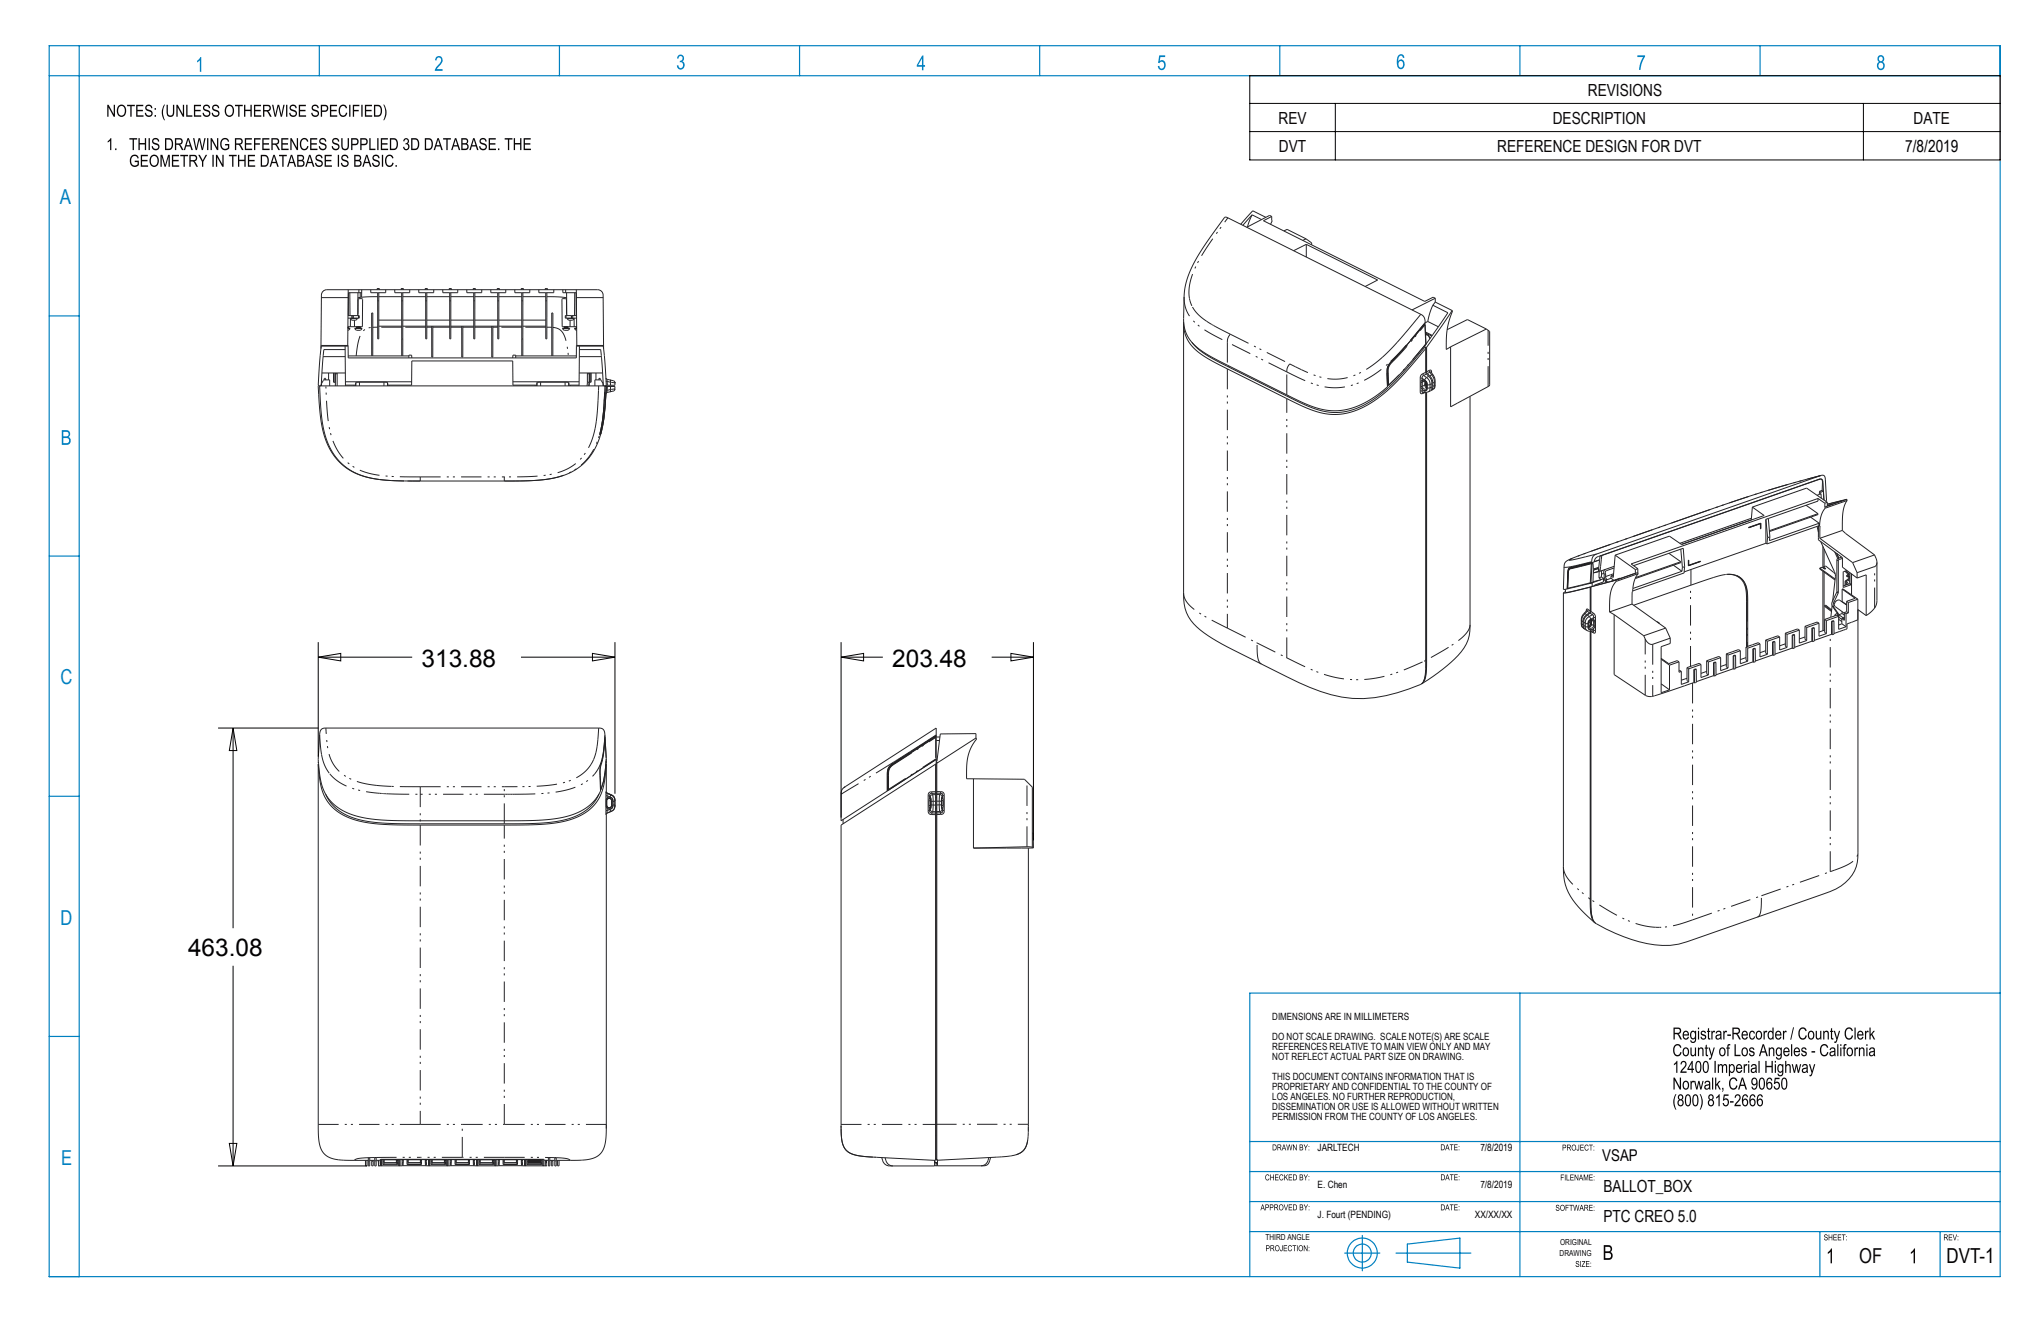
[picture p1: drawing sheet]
<svg xmlns="http://www.w3.org/2000/svg" width="432mm" height="279mm" viewBox="0 0 432 279" stroke-linecap="round" stroke-linejoin="round" font-family="sans-serif">
<defs><g id="words">
<g font-size="5.2">
<text x="89.2" y="141">313.88</text>
<text x="188.8" y="141">203.48</text>
<text x="39.8" y="202.3">463.08</text>
</g>
<g font-size="4.4" fill="#0080c0">
<text x="12.6" y="43.1">A</text>
<text x="12.8" y="144.7">C</text>
<text x="12.8" y="195.7">D</text>
<text x="13" y="246.4">E</text>
</g>
<text font-size="4.4" fill="#0a0605" x="393.3" y="267.2">OF</text>
<text font-size="4.4" x="411.8" y="267.1">DVT-1</text>
<g font-size="3.5" fill="#0a0605">
<text x="335.9" y="20.2">REVISIONS</text>
<text x="270.5" y="26.1">REV</text>
<text x="328.5" y="26.1">DESCRIPTION</text>
<text x="404.9" y="26.1">DATE</text>
<text x="270.6" y="32.1">DVT</text>
<text x="316.8" y="32.1">REFERENCE DESIGN FOR DVT</text>
<text x="339.2" y="252">BALLOT_BOX</text>
<text x="339.2" y="258.4">PTC CREO 5.0</text>
</g>
<text font-size="3.5" x="403.1" y="32.1">7/8/2019</text>
<text font-size="3.4" x="339" y="245.7">VSAP</text>
<g font-size="2.1" fill="#0a0605">
<text x="269.2" y="215.8">DIMENSIONS ARE IN MILLIMETERS</text>
<text x="269.2" y="220.1">DO NOT SCALE DRAWING. SCALE NOTE(S) ARE SCALE</text>
<text x="269.2" y="222.2">REFERENCES RELATIVE TO MAIN VIEW ONLY AND MAY</text>
<text x="269.2" y="224.3">NOT REFLECT ACTUAL PART SIZE ON DRAWING.</text>
<text x="269.2" y="228.5">THIS DOCUMENT CONTAINS INFORMATION THAT IS</text>
<text x="269.2" y="230.6">PROPRIETARY AND CONFIDENTIAL TO THE COUNTY OF</text>
<text x="269.2" y="232.8">LOS ANGELES. NO FURTHER REPRODUCTION,</text>
<text x="269.2" y="234.9">DISSEMINATION OR USE IS ALLOWED WITHOUT WRITTEN</text>
<text x="269.2" y="237">PERMISSION FROM THE COUNTY OF LOS ANGELES.</text>
</g>
<g font-size="2.1">
<text x="278.8" y="243.5">JARLTECH</text>
<text x="313.2" y="243.5">7/8/2019</text>
<text x="278.8" y="251.3">E. Chen</text>
<text x="313.2" y="251.3">7/8/2019</text>
<text x="278.8" y="257.6">J. Fourt (PENDING)</text>
<text x="312" y="257.6">XX/XX/XX</text>
</g>
<g font-size="1.7" fill="#0a0605">
<text x="267.7" y="262.4">THIRD ANGLE</text>
<text x="330.1" y="263.4">ORIGINAL</text>
<text x="330" y="265.7">DRAWING</text>
</g>
</g></defs>
<!-- layer: Layer 1 -->
<g fill="#0a0605">
<path d="M81.1 22.1h.2a2.99 2.99 0 0 1 0 3.3h-.2a3.5 3.5 0 0 0 0-3.3zM79.4 22.5v1.9a1.04 1.04 0 0 0 1.1-.6 1.04 1.04 0 0 0-.3-1.3zM79.1 22.2h.7a1.35 1.35 0 0 1 .7 2.3l-.4 .2h-1zM77.2 22.2h1.5v.3h-1.2v.7h1.1v.3h-1.1v.9h1.2v.3h-1.5zM76.4 22.2h.3v2.5h-.3zM74.6 22.2h1.4v.3h-1.1v.7h1v.3h-1v1.2h-.3zM73.9 22.2h.2v2.5h-.2zM72 22.4a.84 .84 0 0 1 .9-.2 .84 .84 0 0 1 .5 .7h-.2a.67 .67 0 0 0-.9-.4 .67 .67 0 0 0-.4 .9 .69 .69 0 0 0 .3 .9 .69 .69 0 0 0 .9-.1l.1-.4 .3 .1a.92 .92 0 0 1-1 .8 .92 .92 0 0 1-.8-1v-.8zM69.8 22.2h1.5v.3h-1.2v.7h1.1v.3h-1.1v.9h1.2v.3h-1.5zM68.1 22.5v.9h.6a.45 .45 0 0 0 .5-.5 .45 .45 0 0 0-.5-.4zM67.9 22.2h.7a.75 .75 0 0 1 .9 .7 .75 .75 0 0 1-.8 .8h-.6v1h-.2zM66.1 22.3a.78 .78 0 0 1 .9-.1 .78 .78 0 0 1 .4 .7h-.2a.45 .45 0 0 0-.6-.5 .45 .45 0 0 0-.2 .7h.1a.83 .83 0 0 1 1 .8 .83 .83 0 0 1-.8 .9 .83 .83 0 0 1-.9-.9l.3-.1a.53 .53 0 0 0 .6 .7 .53 .53 0 0 0 .3-.8l-.1-.1a.83 .83 0 0 1-.8-.3 .83 .83 0 0 1 0-1zM63.2 22.2h1.5v.3h-1.2v.7h1.1v.3h-1.1v.9h1.3v.3h-1.6zM61.5 22.3a.78 .78 0 0 1 .8-.1 .78 .78 0 0 1 .5 .7h-.3a.45 .45 0 0 0-.5-.5 .45 .45 0 0 0-.3 .7h.1a.83 .83 0 0 1 1 .8 .83 .83 0 0 1-.8 .9 .83 .83 0 0 1-.8-.9l.2-.1a.53 .53 0 0 0 .6 .7 .53 .53 0 0 0 .4-.8l-.1-.1a.83 .83 0 0 1-.9-.3 .83 .83 0 0 1 .1-1zM60.5 22.2h.3v2.5h-.3zM57.6 22.2h.2l.4 2.1 .5-2.1h.4l.4 2.1 .4-2.1h.3l-.5 2.5h-.3l-.5-2.2-.5 2.2h-.3zM55.9 22.4v.9h.6a.42 .42 0 0 0 .5-.4 .42 .42 0 0 0-.4-.5zM55.7 22.2a1.73 1.73 0 0 1 1.4 .1 .72 .72 0 0 1-.4 1.2l.8 1.2h-.4l-.2-.5a.73 .73 0 0 0-1-.6v1.1h-.2zM53.7 22.2h1.5v.3h-1.2v.7h1.1v.3h-1.1v.9h1.3v.3h-1.6zM51.6 22.2h.3v1h1.1v-1h.3v2.5h-.3v-1.2h-1.1v1.2h-.3zM49.7 22.2h1.7v.3h-.7v2.2h-.3v-2.2h-.7zM48 22.7a1.03 1.03 0 0 0-.2 1.1 1.03 1.03 0 0 0 .9 .6 1.13 1.13 0 0 0 .5-1 1.13 1.13 0 0 0-.7-1zM47.8 22.5a1 1 0 0 1 1.2-.2 1 1 0 0 1 .5 1.1 1.03 1.03 0 0 1-.9 1.3 1.03 1.03 0 0 1-1.1-1.2zM45.1 22.3a.78 .78 0 0 1 .8-.1 .78 .78 0 0 1 .5 .7h-.3a.45 .45 0 0 0-.5-.5 .45 .45 0 0 0-.3 .7h.1a.83 .83 0 0 1 1 .8 .83 .83 0 0 1-.8 .9 .83 .83 0 0 1-.8-.9l.2-.1a.53 .53 0 0 0 .7 .7 .53 .53 0 0 0 .3-.8l-.1-.1a.83 .83 0 0 1-.9-.3 .83 .83 0 0 1 .1-1zM43.1 22.3a.78 .78 0 0 1 .9-.1 .78 .78 0 0 1 .4 .7h-.2a.45 .45 0 0 0-.6-.5 .45 .45 0 0 0-.2 .7h.1a.83 .83 0 0 1 1 .8 .83 .83 0 0 1-.8 .9 .83 .83 0 0 1-.8-.9l.2-.1a.53 .53 0 0 0 .6 .7 .53 .53 0 0 0 .3-.8v-.1a.83 .83 0 0 1-.9-.3 .83 .83 0 0 1 0-1zM41 22.2h1.5v.3h-1.2v.7h1.1v.3h-1.1v.9h1.3v.3h-1.6zM39.4 22.2h.3v2.2h1v.3h-1.3zM37.3 22.2h.3l1.1 2v-2h.2v2.5h-.2l-1.1-2v2h-.3zM35.2 22.2h.3v1.4a.59 .59 0 0 0 .6 .8 .59 .59 0 0 0 .5-.8v-1.4h.3v1.4a.86 .86 0 0 1-.8 1.1 .86 .86 0 0 1-.9-1.1zM34.7 22.1h.2l-.3 .8a3.5 3.5 0 0 0 .3 2.5h-.2a2.99 2.99 0 0 1 0-3.3zM32.7 24.3h.3v.4h-.3zM32.7 22.9h.3v.3h-.3zM30.9 22.3a.78 .78 0 0 1 .9-.1 .78 .78 0 0 1 .4 .7h-.2a.45 .45 0 0 0-.6-.5 .45 .45 0 0 0-.2 .7h.1a.83 .83 0 0 1 1 .8 .83 .83 0 0 1-.8 .9 .83 .83 0 0 1-.9-.9l.3-.1a.53 .53 0 0 0 .6 .7 .53 .53 0 0 0 .3-.8l-.1-.1a.83 .83 0 0 1-.8-.3 .83 .83 0 0 1 0-1zM28.8 22.2h1.5v.3h-1.2v.7h1.1v.3h-1.1v.9h1.3v.3h-1.6zM26.9 22.2h1.6v.3h-.7v2.2h-.2v-2.2h-.7zM25.2 22.7a1.03 1.03 0 0 0-.2 1.1 1.03 1.03 0 0 0 .9 .6 1.13 1.13 0 0 0 .5-1 1.13 1.13 0 0 0-.7-1zM25 22.5a1 1 0 0 1 1.2-.2 1 1 0 0 1 .5 1.1 1.03 1.03 0 0 1-1 1.3 1.03 1.03 0 0 1-1-1.2zM22.7 22.2h.3l1.1 2v-2h.2v2.5h-.3l-1-2v2h-.3z"/>
<path d="M110.8 29.2h1.5v.3h-1.2v.8h1.1v.3h-1.1v.8h1.2v.3h-1.5zM108.7 29.2h.3v1.1h1v-1.1h.3v2.5h-.3v-1.1h-1v1.1h-.3zM106.8 29.2h1.6v.3h-.7v2.2h-.2v-2.2h-.7zM105.4 31.4h.2v.3h-.2zM103.4 29.2h1.5v.3h-1.2v.8h1.1v.3h-1.1v.8h1.2v.3h-1.5zM101.6 29.4a.78 .78 0 0 1 .9-.2 .78 .78 0 0 1 .4 .7l-.2 .1a.45 .45 0 0 0-.6-.6 .45 .45 0 0 0-.2 .7l.1 .1a.83 .83 0 0 1 1 .7 .83 .83 0 0 1-.8 .9 .83 .83 0 0 1-.8-.9h.2a.53 .53 0 0 0 .6 .7 .53 .53 0 0 0 .3-.9 .83 .83 0 0 1-.9-.4 .83 .83 0 0 1 0-.9zM100.2 29.5l-.3 1.2h.7zM100.1 29.2h.3l.8 2.5h-.3l-.2-.7h-.9l-.2 .7h-.3zM97.9 30.6v.8h.5a.44 .44 0 0 0 .5-.4 .44 .44 0 0 0-.6-.4zM97.9 29.5v.8h.4a.39 .39 0 0 0 .5-.4 .39 .39 0 0 0-.5-.4zM97.6 29.2h.8a.64 .64 0 0 1 .6 .5 .64 .64 0 0 1-.2 .7 .71 .71 0 0 1 .3 .8 .71 .71 0 0 1-.7 .5h-.8zM96.4 29.5l-.4 1.2h.7zM96.2 29.2h.3l.9 2.5h-.3l-.3-.7h-.8l-.3 .7h-.3zM93.7 29.2h1.7v.3h-.7v2.2h-.3v-2.2h-.7zM92.7 29.5l-.4 1.2h.7zM92.5 29.2h.3l.9 2.5h-.3l-.3-.7h-.8l-.3 .7h-.3zM90.2 29.5v1.9a1.01 1.01 0 0 0 1-.4 1.01 1.01 0 0 0 0-1.1l-.3-.3zM89.9 29.2h.7a1.35 1.35 0 0 1 .7 2.3l-.5 .2h-.9zM87.3 29.5v1.9a1.01 1.01 0 0 0 1.1-.4 1.01 1.01 0 0 0-.1-1.1l-.3-.3zM87 29.2h.7a1.35 1.35 0 0 1 .7 2.3l-.5 .2h-.9zM85.5 29.4a.62 .62 0 0 1 .9 .1 .62 .62 0 0 1-.2 .9 .7 .7 0 0 1 .2 1.2 .7 .7 0 0 1-1.1-.5l.2-.1 .1 .3a.45 .45 0 0 0 .7-.2 .45 .45 0 0 0-.5-.6v-.2a.38 .38 0 0 0 .5-.3 .38 .38 0 0 0-.3-.5 .38 .38 0 0 0-.4 .4h-.3zM82.8 29.5v1.9a1.01 1.01 0 0 0 1.1-.4 1.01 1.01 0 0 0-.1-1.1l-.3-.3zM82.5 29.2h.7a1.35 1.35 0 0 1 .7 2.3l-.5 .2h-.9zM80.6 29.2h1.5v.3h-1.3v.8h1.2v.3h-1.2v.8h1.3v.3h-1.5zM79.8 29.2h.3v2.5h-.3zM78.1 29.2h.3v2.2h1v.3h-1.3zM76.5 29.5v.9h.5a.45 .45 0 0 0 .5-.4 .45 .45 0 0 0-.5-.5zM76.2 29.2h.8a.75 .75 0 0 1 .8 .8 .75 .75 0 0 1-.8 .7h-.5v1h-.3zM74.6 29.5v.9h.5a.45 .45 0 0 0 .5-.4 .45 .45 0 0 0-.5-.5zM74.3 29.2h.8a.75 .75 0 0 1 .8 .8 .75 .75 0 0 1-.8 .7h-.5v1h-.3zM72.2 29.2h.3v1.5a.59 .59 0 0 0 .5 .8 .59 .59 0 0 0 .6-.8v-1.5h.2v1.5a.86 .86 0 0 1-.8 1.1 .86 .86 0 0 1-.8-1.1zM70.5 29.4a.78 .78 0 0 1 .8-.2 .78 .78 0 0 1 .5 .7l-.3 .1a.45 .45 0 0 0-.5-.6 .45 .45 0 0 0-.3 .7l.1 .1a.83 .83 0 0 1 1 .7 .83 .83 0 0 1-.8 .9 .83 .83 0 0 1-.8-.9h.2a.53 .53 0 0 0 .6 .7 .53 .53 0 0 0 .4-.9h-.1a.83 .83 0 0 1-.9-.4 .83 .83 0 0 1 .1-.9zM67.7 29.4a.78 .78 0 0 1 .9-.2 .78 .78 0 0 1 .4 .7l-.2 .1a.45 .45 0 0 0-.6-.6 .45 .45 0 0 0-.2 .7l.1 .1a.83 .83 0 0 1 1 .7 .83 .83 0 0 1-.8 .9 .83 .83 0 0 1-.9-.9h.3a.53 .53 0 0 0 .6 .7 .53 .53 0 0 0 .3-.9h-.1a.83 .83 0 0 1-.8-.4 .83 .83 0 0 1 0-.9zM65.6 29.2h1.5v.3h-1.2v.8h1.1v.3h-1.1v.8h1.3v.3h-1.6zM63.8 29.4a.84 .84 0 0 1 .9-.2 .84 .84 0 0 1 .5 .7l-.2 .1a.67 .67 0 0 0-.9-.4 .67 .67 0 0 0-.4 .9 .69 .69 0 0 0 .3 .8 .69 .69 0 0 0 .9-.1l.1-.3h.3a.91 .91 0 0 1-1.1 .9 .91 .91 0 0 1-.8-1.1l.1-.7zM61.4 29.2h.3l1.1 2v-2h.3v2.5h-.3l-1.1-1.9v1.9h-.3zM59.5 29.2h1.5v.3h-1.2v.8h1.1v.3h-1.1v.8h1.3v.3h-1.6zM57.7 29.5v.8h.6a.42 .42 0 0 0 .5-.3 .42 .42 0 0 0-.5-.5zM57.4 29.2a1.73 1.73 0 0 1 1.5 .2 .72 .72 0 0 1-.4 1.2l.7 1.1h-.3l-.3-.5a.73 .73 0 0 0-.9-.6v1.1h-.3zM55.5 29.2h1.5v.3h-1.2v.8h1.1v.3h-1.1v.8h1.2v.3h-1.5zM53.7 29.2h1.4v.3h-1.1v.8h1v.3h-1v1.1h-.3zM51.8 29.2h1.5v.3h-1.2v.8h1.1v.3h-1.1v.8h1.2v.3h-1.5zM50 29.5v.8h.6a.42 .42 0 0 0 .5-.3 .42 .42 0 0 0-.5-.5zM49.7 29.2a1.73 1.73 0 0 1 1.5 .2 .72 .72 0 0 1-.4 1.2l.7 1.1h-.3l-.3-.5a.73 .73 0 0 0-.9-.6v1.1h-.3zM46.9 29.4a.89 .89 0 0 1 1-.2 .89 .89 0 0 1 .6 .7l-.3 .1a.72 .72 0 0 0-.9-.5 .72 .72 0 0 0-.4 1 .8 .8 0 0 0 .4 .9 .8 .8 0 0 0 .9-.2v-.4h-.6v-.3h.9v.9a1.13 1.13 0 0 1-1.4 .2 1.13 1.13 0 0 1-.5-1.4zM44.6 29.2h.2l1.1 2v-2h.3v2.5h-.3l-1.1-1.9v1.9h-.2zM43.8 29.2h.3v2.5h-.3zM40.8 29.2h.3l.4 2.2 .5-2.2h.3l.5 2.2 .4-2.2h.3l-.6 2.5h-.2l-.5-2.2-.5 2.2h-.3zM39.8 29.5l-.3 1.2h.7zM39.7 29.2h.3l.8 2.5h-.3l-.2-.7h-.9l-.2 .7h-.3zM37.3 29.5v.8h.6a.42 .42 0 0 0 .5-.3 .42 .42 0 0 0-.5-.5zM37 29.2a1.73 1.73 0 0 1 1.5 .2 .72 .72 0 0 1-.4 1.2l.7 1.1h-.3l-.3-.5a.73 .73 0 0 0-.9-.6v1.1h-.3zM35.2 29.5v1.9a1.04 1.04 0 0 0 1.1-.6 1.04 1.04 0 0 0-.3-1.2zM34.9 29.2h.7a1.35 1.35 0 0 1 .7 2.3l-.4 .2h-1zM32.4 29.4a.78 .78 0 0 1 .8-.2 .78 .78 0 0 1 .5 .7l-.3 .1a.45 .45 0 0 0-.5-.6 .45 .45 0 0 0-.2 .8 .89 .89 0 0 1 .9 .4 .89 .89 0 0 1-.1 1 .86 .86 0 0 1-.9 .1 .86 .86 0 0 1-.5-.8h.3a.53 .53 0 0 0 .6 .7 .53 .53 0 0 0 .3-.9h-.1a.83 .83 0 0 1-.9-.4 .83 .83 0 0 1 .1-.9zM31.4 29.2h.3v2.5h-.3zM29.3 29.2h.3v1.1h1v-1.1h.3v2.5h-.3v-1.1h-1v1.1h-.3zM27.4 29.2h1.6v.3h-.7v2.2h-.2v-2.2h-.7zM24.4 31.4h.2v.3h-.2zM23.4 29.2h.2v2.5h-.3v-1.9l-.5 .3v-.3z"/>
<path d="M83.7 34.9h.3v.4h-.3zM81.8 33a.84 .84 0 0 1 .9-.3 .84 .84 0 0 1 .5 .7l-.2 .1a.67 .67 0 0 0-.9-.4 .67 .67 0 0 0-.4 .9 .69 .69 0 0 0 .3 .9 .69 .69 0 0 0 .9-.2l.1-.3 .3 .1a.91 .91 0 0 1-1 .8 .91 .91 0 0 1-.8-1v-.8zM80.8 32.7h.3v2.6h-.3zM79 32.9a.78 .78 0 0 1 .8-.1 .78 .78 0 0 1 .5 .7h-.3a.45 .45 0 0 0-.5-.5 .45 .45 0 0 0-.3 .7h.2a.83 .83 0 0 1 1 .7 .83 .83 0 0 1-.8 1 .83 .83 0 0 1-.9-.9l.3-.1a.53 .53 0 0 0 .6 .7 .53 .53 0 0 0 .3-.8l-.1-.1a.83 .83 0 0 1-.9-.4 .83 .83 0 0 1 .1-.9zM77.6 33l-.4 1.2h.7zM77.4 32.7h.3l.9 2.6h-.3l-.3-.8h-.8l-.3 .8h-.3zM75.2 34.1v.9h.5a.44 .44 0 0 0 .5-.5 .44 .44 0 0 0-.5-.4zM75.2 33v.8h.5a.39 .39 0 0 0 .4-.4 .39 .39 0 0 0-.5-.4zM74.9 32.7h.8a.64 .64 0 0 1 .7 .5 .64 .64 0 0 1-.3 .7 .71 .71 0 0 1 .4 .9 .71 .71 0 0 1-.8 .5h-.8zM72.4 32.9a.78 .78 0 0 1 .8-.1 .78 .78 0 0 1 .5 .7h-.3a.45 .45 0 0 0-.5-.5 .45 .45 0 0 0-.3 .7h.2a.83 .83 0 0 1 1 .7 .83 .83 0 0 1-.8 1 .83 .83 0 0 1-.9-.9l.3-.1a.53 .53 0 0 0 .6 .7 .53 .53 0 0 0 .3-.8l-.1-.1a.83 .83 0 0 1-.8-.4 .83 .83 0 0 1 0-.9zM71.5 32.7h.2v2.6h-.2zM68.7 32.7h1.5v.3h-1.2v.8h1.1v.3h-1.1v.9h1.2v.3h-1.5zM66.9 32.9a.78 .78 0 0 1 .9-.1 .78 .78 0 0 1 .4 .7h-.2a.45 .45 0 0 0-.6-.5 .45 .45 0 0 0-.2 .7h.1a.83 .83 0 0 1 1 .7 .83 .83 0 0 1-.8 1 .83 .83 0 0 1-.8-.9l.2-.1a.53 .53 0 0 0 .6 .7 .53 .53 0 0 0 .3-.8l-.1-.1a.83 .83 0 0 1-.8-.4 .83 .83 0 0 1 0-.9zM65.5 33l-.3 1.2h.7zM65.4 32.7h.3l.8 2.6h-.3l-.2-.8h-.9l-.2 .8h-.3zM63.2 34.1v.9h.5a.44 .44 0 0 0 .5-.5 .44 .44 0 0 0-.6-.4zM63.2 33v.8h.4a.39 .39 0 0 0 .5-.4 .39 .39 0 0 0-.5-.4zM62.9 32.7h.8a.64 .64 0 0 1 .6 .5 .64 .64 0 0 1-.2 .7 .71 .71 0 0 1 .3 .9 .71 .71 0 0 1-.7 .5h-.8zM61.7 33l-.4 1.2h.7zM61.5 32.7h.3l.9 2.6h-.3l-.3-.8h-.9l-.2 .8h-.3zM59 32.7h1.7v.3h-.7v2.3h-.3v-2.3h-.7zM58 33l-.4 1.2h.7zM57.8 32.7h.3l.9 2.6h-.3l-.3-.8h-.9l-.2 .8h-.3zM55.4 33v2a1.04 1.04 0 0 0 1.2-.6 1.04 1.04 0 0 0-.4-1.3zM55.2 32.7h.7a1.35 1.35 0 0 1 .7 2.3l-.5 .3h-.9zM52.4 32.7h1.5v.3h-1.2v.8h1.2v.3h-1.2v.9h1.3v.3h-1.6zM50.3 32.7h.3v1.1h1.1v-1.1h.3v2.6h-.3v-1.2h-1.1v1.2h-.3zM48.4 32.7h1.7v.3h-.7v2.3h-.3v-2.3h-.7zM45.7 32.7h.3l1.1 2v-2h.2v2.6h-.3l-1.1-2v2h-.2zM44.9 32.7h.3v2.6h-.3zM41.9 32.7h.4l.6 1.2 .6-1.2h.3l-.8 1.5v1.1h-.3v-1.1zM40.3 33v.9h.6a.42 .42 0 0 0 .5-.4 .42 .42 0 0 0-.4-.5zM40.1 32.7a1.73 1.73 0 0 1 1.4 .2 .72 .72 0 0 1-.4 1.2l.8 1.2h-.4l-.2-.6a.73 .73 0 0 0-1-.5v1.1h-.2zM38.1 32.7h1.7v.3h-.7v2.3h-.3v-2.3h-.7zM36.4 32.7h1.5v.3h-1.3v.8h1.2v.3h-1.2v.9h1.3v.3h-1.5zM33.9 32.7h.5l.6 2.2 .6-2.2h.3v2.6h-.2v-2.1l-.6 2.1h-.3l-.6-2.2v2.2h-.3zM32.1 33.2a1.03 1.03 0 0 0-.2 1.2 1.03 1.03 0 0 0 .9 .6 1.13 1.13 0 0 0 .5-1.1 1.13 1.13 0 0 0-.7-.9zM31.9 33.1a1 1 0 0 1 1.2-.2 1 1 0 0 1 .5 1.1 1.02 1.02 0 0 1-1 1.3 1.02 1.02 0 0 1-1-1.3zM29.8 32.7h1.5v.3h-1.2v.8h1.1v.3h-1.1v.9h1.2v.3h-1.5zM27.8 33a.89 .89 0 0 1 .9-.3 .89 .89 0 0 1 .6 .8h-.2a.72 .72 0 0 0-.9-.5 .72 .72 0 0 0-.5 1 .8 .8 0 0 0 .4 .9 .8 .8 0 0 0 1-.1v-.5h-.6v-.3h.9v.9a1.13 1.13 0 0 1-1.5 .2 1.13 1.13 0 0 1-.4-1.3z"/>
</g>
<g fill="none" stroke="#0080c0" stroke-width=".25">
<path d="M10.4 9.7h412.8v260.3h-412.8zM10.4 16h412.8M16.8 9.7v260.3M67.6 9.7v6.3M118.4 9.7v6.3M169.2 9.7v6.3M220 9.7v6.3M270.8 9.7v6.3M321.6 9.7v6.3M372.4 9.7v6.3M10.4 66.8h6.4M10.4 117.6h6.4"/>
<path d="M10.4 168.4h6.4M10.4 219.2h6.4M321.6 210v60M423.2 210h-158.8v60M264.4 241.4h158.8M264.4 247.8h158.8M264.4 254.1h158.8M264.4 260.5h158.8M284.5 265h7.4M288.2 261.3v7.5M295.3 265h15.9M297.7 263.1l11.2-1.2v6.3l-11.2-1.3z"/>
<path d="M385 260.5v9.5M410.5 260.5v9.5"/>
<circle cx="288.2" cy="265" r="1.9"/>
<circle cx="288.2" cy="265" r="3.2"/>
</g>
<path d="M264.4 16h158.8v17.8h-158.8zM264.4 21.9h158.8M264.4 27.8h158.8M282.5 21.9v11.9M394.2 21.9v11.9" fill="none" stroke="#000" stroke-width=".21"/>
<g fill="#0a0605">
<path d="M387.4 264.1h.2v3.1h-.3v-2.4l-.6 .4v-.4z"/>
<path d="M405 264.1h.1v3.1h-.2v-2.4l-.6 .4v-.4z"/>
<path d="M337.1 243.2h.2v.2h-.2zM337.1 242.4h.2v.2h-.2zM336.2 242.1h.8v.2h-.3v1.1h-.2v-1.1h-.3zM335.4 242.2l.4-.1 .3 .3-.2-.1a.44 .44 0 0 0-.6 .4 .44 .44 0 0 0 .6 .5l.1-.3 .1 .1a.46 .46 0 0 1-.6 .3 .46 .46 0 0 1-.3-.6zM334.3 242.1h.7v.2h-.5v.3h.5v.2h-.5v.4h.6v.2h-.8zM334 242.1h.1v1a.25 .25 0 0 1-.4 .3 .24 .24 0 0 1 0-.4l.1 .2h.1zM332.7 242.3v.7l.1 .2a.44 .44 0 0 0 .5-.5 .44 .44 0 0 0-.6-.4zM332.6 242.3a.6 .6 0 0 1 .9 .3 .6 .6 0 0 1-.5 .8 .71 .71 0 0 1-.4-1.1zM331.7 242.2v.5l.5-.1-.1-.3zM331.5 242.1h.5a.34 .34 0 0 1 .3 .3 .34 .34 0 0 1-.3 .4l.4 .6h-.2l-.4-.6h-.1v.6h-.2zM330.7 242.3v.4h.3a.22 .22 0 0 0 .2-.2 .22 .22 0 0 0-.2-.2zM330.6 242.1h.4a.37 .37 0 0 1 .4 .4 .37 .37 0 0 1-.4 .3h-.3v.6h-.1z"/>
<path d="M337.2 249.5h.1v.2h-.1zM337.2 248.8h.1v.1h-.1zM336.2 248.4h.7v.2h-.5v.4h.5v.1h-.5v.4h.6v.2h-.8zM335.1 248.4h.2l.2 1.1 .3-1.1h.2v1.3h-.1v-1.1l-.3 1.1h-.1l-.3-1.1v1.1h-.1zM334.5 248.6l-.2 .6h.4zM334.4 248.4h.2l.4 1.3h-.2l-.1-.4h-.4l-.1 .4h-.2zM333.1 248.4h.2l.5 1v-1h.1v1.3h-.1l-.5-1v1h-.2zM332.2 248.4h.7v.2h-.6v.4h.6v.1h-.6v.4h.7v.2h-.8zM331.4 248.4h.2v1.1h.4v.2h-.6zM331.1 248.4h.1v1.3h-.1zM330.2 248.4h.7v.2h-.6v.4h.5v.1h-.5v.6h-.1z"/>
<path d="M337.2 255.9h.1v.2h-.1zM337.2 255.2h.1v.2h-.1zM336.2 254.8h.7v.2h-.6v.4h.6v.1h-.6v.4h.7v.2h-.8zM335.3 255v.4h.5a.21 .21 0 0 0 .1-.3 .21 .21 0 0 0-.3-.1zM335.2 254.8h.4a.34 .34 0 0 1 .4 .3 .34 .34 0 0 1-.3 .4l.4 .6h-.2l-.4-.6h-.2v.6h-.1zM334.6 255l-.2 .6h.4zM334.5 254.8h.2l.4 1.3h-.2l-.1-.4h-.4l-.1 .4h-.2zM332.8 254.8h.2l.2 1.1 .2-1.1h.2l.2 1.1 .2-1.1h.1l-.2 1.3h-.2l-.2-1.1-.3 1.1h-.1zM332 254.8h.8v.2h-.3v1.1h-.2v-1.1h-.3zM331.2 254.8h.7v.2h-.5v.4h.4v.1h-.4v.6h-.2zM330.3 255.1l-.1 .6 .2 .2a.44 .44 0 0 0 .5-.5 .44 .44 0 0 0-.6-.3zM330.2 255a.6 .6 0 0 1 .9 .3 .6 .6 0 0 1-.5 .8 .69 .69 0 0 1-.4-1.1zM329.3 254.9a.38 .38 0 0 1 .4-.1 .38 .38 0 0 1 .2 .4h-.1a.22 .22 0 0 0-.3-.3 .22 .22 0 0 0-.1 .4 .41 .41 0 0 1 .5 .3 .41 .41 0 0 1-.3 .5 .41 .41 0 0 1-.5-.4h.2a.27 .27 0 0 0 .1 .3 .27 .27 0 0 0 .4-.2 .27 .27 0 0 0-.3-.3 .35 .35 0 0 1-.3-.2 .35 .35 0 0 1 .1-.4z"/>
<path d="M336.5 267.8h.1v.2h-.1zM336.5 267.1h.1v.1h-.1zM335.5 266.7h.8v.2h-.6v.3h.5v.2h-.5v.4h.6v.2h-.8zM334.7 266.7h.7l-.6 1.1h.6v.2h-.8l.6-1.1h-.5zM334.3 266.7h.2v1.3h-.2zM333.5 266.8a.37 .37 0 0 1 .4-.1 .37 .37 0 0 1 .2 .4h-.1a.22 .22 0 0 0-.3-.3 .22 .22 0 0 0-.1 .4 .4 .4 0 0 1 .5 .3 .4 .4 0 0 1-.3 .5 .4 .4 0 0 1-.5-.4l.2-.1a.26 .26 0 0 0 .1 .4 .26 .26 0 0 0 .4-.2 .26 .26 0 0 0-.3-.3 .35 .35 0 0 1-.3-.2 .35 .35 0 0 1 .1-.4z"/>
<path d="M339.6 265v1.1h.6a.54 .54 0 0 0 .6-.6 .54 .54 0 0 0-.6-.5zM339.6 263.7v1h.6a.48 .48 0 0 0 .5-.5 .48 .48 0 0 0-.6-.5zM339.3 263.4h.9a.8 .8 0 0 1 .8 .5 .8 .8 0 0 1-.3 .9 .88 .88 0 0 1 .4 1 .88 .88 0 0 1-.9 .7h-.9z"/>
<path d="M390.6 262.2h.1v.1h-.1zM390.6 261.4h.1v.2h-.1zM389.7 261.1h.8v.1h-.4v1.1h-.1v-1.1h-.3zM388.8 261.1h.7v.1h-.6v.4h.6v.2h-.6v.4h.7v.1h-.8zM387.9 261.1h.7v.1h-.6v.4h.6v.2h-.6v.4h.6v.1h-.7zM386.9 261.1h.1v.5h.5v-.5h.2v1.2h-.2v-.5h-.5v.5h-.1zM386 261.2a.37 .37 0 0 1 .4-.1 .37 .37 0 0 1 .3 .3l-.2 .1a.22 .22 0 0 0-.2-.3 .22 .22 0 0 0-.1 .4 .4 .4 0 0 1 .5 .3 .4 .4 0 0 1-.4 .4 .4 .4 0 0 1-.4-.4h.1a.26 .26 0 0 0 .2 .4 .26 .26 0 0 0 .3-.2 .26 .26 0 0 0-.2-.3 .35 .35 0 0 1-.3-.3 .35 .35 0 0 1 0-.3z"/>
<path d="M414.2 262.2h.1v.1h-.1zM414.2 261.4h.1v.2h-.1zM413.1 261.1h.2l.3 1.1 .3-1.1h.1l-.4 1.2h-.1zM412.3 261.1h.7v.1h-.6v.4h.6v.2h-.6v.4h.6v.1h-.7zM411.4 261.2v.4l.5-.1v-.2zM411.3 261.1h.4a.34 .34 0 0 1 .4 .3 .34 .34 0 0 1-.3 .4l.4 .5h-.2l-.4-.5h-.2v.5h-.1z"/>
<path d="M276.9 243.1h.1v.2h-.1zM276.9 242.4h.1v.2h-.1zM275.8 242.1h.2l.3 .6 .3-.6h.1l-.4 .7v.5h-.1v-.5zM275.1 242.7v.5l.4-.1v-.3zM275.1 242.2v.4l.4-.1v-.2zM275 242.1h.3a.32 .32 0 0 1 .4 .2 .32 .32 0 0 1-.2 .3 .35 .35 0 0 1 .2 .5 .35 .35 0 0 1-.4 .2h-.3zM273.5 242.1h.2l.5 .9v-.9h.1v1.2h-.1l-.5-1v1h-.2zM272.1 242.1h.2l.2 1 .2-1h.2l.2 1 .2-1h.1l-.2 1.2h-.2l-.2-1.1-.3 1.1h-.1zM271.6 242.2l-.1 .6h.3zM271.6 242.1h.1l.4 1.2h-.1l-.2-.4h-.4l-.1 .4h-.1zM270.4 242.2v.4h.4a.21 .21 0 0 0 .1-.2 .21 .21 0 0 0-.2-.2zM270.3 242.1h.4a.34 .34 0 0 1 .4 .3 .34 .34 0 0 1-.3 .3l.4 .6h-.2l-.4-.5h-.2v.5h-.1zM269.4 242.2v1a.48 .48 0 0 0 .5-.5 .48 .48 0 0 0-.5-.5zM269.2 242.1a.65 .65 0 0 1 .9 .6 .65 .65 0 0 1-.9 .6z"/>
<path d="M276.9 249.5h.1v.2h-.1zM276.9 248.7h.1v.2h-.1zM275.8 248.4h.2l.3 .6 .3-.6h.1l-.4 .7v.6h-.1v-.6zM275.1 249.1v.4l.5-.1-.1-.3zM275.1 248.6v.3h.4v-.3zM275 248.4h.3a.32 .32 0 0 1 .4 .2 .32 .32 0 0 1-.2 .4 .35 .35 0 0 1 .2 .4 .35 .35 0 0 1-.4 .3h-.3zM273.7 248.6v.9a.48 .48 0 0 0 .6-.5 .48 .48 0 0 0-.6-.4zM273.6 248.4a.65 .65 0 0 1 .8 .6 .65 .65 0 0 1-.8 .7zM272.6 248.4h.8v.2h-.6v.3h.5v.2h-.5v.4h.6v.2h-.8zM271.7 248.4h.1v.6l.5-.6h.2l-.4 .5 .4 .8h-.2l-.3-.7-.2 .2v.5h-.1zM270.8 248.5l.5-.1 .2 .3-.2-.1a.44 .44 0 0 0-.5 .4 .44 .44 0 0 0 .5 .5l.1-.3 .1 .1a.46 .46 0 0 1-.5 .3 .46 .46 0 0 1-.4-.6zM269.8 248.4h.7v.2h-.6v.3h.5v.2h-.5v.4h.6v.2h-.7zM268.7 248.4h.2v.5h.5v-.5h.1v1.3h-.1v-.6h-.5v.6h-.2zM267.8 248.5l.5-.1 .3 .3-.3-.1a.44 .44 0 0 0-.5 .4 .44 .44 0 0 0 .5 .5l.1-.3 .2 .1a.46 .46 0 0 1-.6 .3 .46 .46 0 0 1-.3-.6z"/>
<path d="M276.9 255.8h.1v.2h-.1zM276.9 255.1h.1v.2h-.1zM275.8 254.7h.2l.3 .6 .3-.6h.1l-.4 .8v.5h-.1v-.5zM275.1 255.4v.4h.5l-.1-.3zM275.1 254.9v.4l.4-.1v-.3zM275 254.7h.4a.32 .32 0 0 1 .3 .3 .32 .32 0 0 1-.2 .3 .35 .35 0 0 1 .2 .4 .35 .35 0 0 1-.3 .3h-.4zM273.7 254.9v.9a.48 .48 0 0 0 .6-.4 .48 .48 0 0 0-.6-.5zM273.6 254.7a.65 .65 0 0 1 .8 .7 .65 .65 0 0 1-.8 .6zM272.6 254.7h.8v.2h-.6v.4h.5v.1h-.5v.4h.6v.2h-.8zM271.6 254.7h.1l.4 1.2 .3-1.2h.1l-.4 1.3h-.1zM270.8 255l-.1 .6 .2 .2a.44 .44 0 0 0 .5-.5 .44 .44 0 0 0-.6-.3zM270.7 254.9a.6 .6 0 0 1 .9 .3 .6 .6 0 0 1-.6 .8 .69 .69 0 0 1-.3-1.1zM269.7 254.9v.4h.5a.21 .21 0 0 0 0-.3 .21 .21 0 0 0-.2-.1zM269.6 254.7h.4a.34 .34 0 0 1 .4 .3 .34 .34 0 0 1-.3 .4l.4 .6h-.2l-.4-.6h-.2v.6h-.1zM268.8 254.9v.4h.2a.22 .22 0 0 0 .3-.2 .22 .22 0 0 0-.3-.2zM268.7 254.7h.3a.37 .37 0 0 1 .4 .4 .37 .37 0 0 1-.4 .4h-.2v.5h-.1zM267.8 254.9v.4h.3a.22 .22 0 0 0 .2-.2 .22 .22 0 0 0-.2-.2zM267.7 254.7h.4a.37 .37 0 0 1 .4 .4 .37 .37 0 0 1-.4 .4h-.3v.5h-.1zM267.1 254.9l-.1 .6h.3zM267.1 254.7h.1l.4 1.3h-.1l-.2-.4h-.4l-.1 .4h-.1z"/>
<path d="M276.9 264.5h.1v.1h-.1zM276.9 263.7h.1v.2h-.1zM275.8 263.4h.2l.5 1v-1h.1v1.2h-.1l-.5-.9v.9h-.2zM274.9 263.6v.6l.2 .3a.44 .44 0 0 0 .5-.5 .44 .44 0 0 0-.7-.4zM274.9 263.5a.6 .6 0 0 1 .8 .4 .6 .6 0 0 1-.5 .8 .71 .71 0 0 1-.3-1.2zM274.4 263.4h.1v1.2h-.1zM273.4 263.4h.8v.1h-.3v1.1h-.1v-1.1h-.4zM272.6 263.5l.5-.1 .2 .3-.2-.1a.44 .44 0 0 0-.5 .4 .44 .44 0 0 0 .5 .4l.1-.2h.1a.46 .46 0 0 1-.5 .4 .46 .46 0 0 1-.3-.6zM271.6 263.4h.7v.1h-.6v.4h.6v.2h-.6v.4h.6v.1h-.7zM271.2 263.4h.2l-.1 1-.2 .3-.2-.1-.1-.3 .2 .2 .2-.1zM270 263.6l-.1 .6 .2 .3a.44 .44 0 0 0 .5-.5 .44 .44 0 0 0-.6-.4zM269.9 263.5a.6 .6 0 0 1 .9 .4 .6 .6 0 0 1-.6 .8 .71 .71 0 0 1-.3-1.2zM268.9 263.5v.4l.5-.1v-.2zM268.8 263.4h.4a.34 .34 0 0 1 .4 .3 .34 .34 0 0 1-.3 .4l.4 .5h-.2l-.4-.5h-.2v.5h-.1zM268 263.5v.5h.2a.22 .22 0 0 0 .3-.2 .22 .22 0 0 0-.3-.3zM267.8 263.4h.4a.37 .37 0 0 1 .4 .4 .37 .37 0 0 1-.4 .3h-.2v.5h-.2z"/>
<path d="M308.6 243.1h.1v.2h-.1zM308.6 242.4h.1v.2h-.1zM307.7 242h.7v.2h-.6v.4h.5v.1h-.5v.4h.6v.2h-.7zM306.7 242h.8v.2h-.3v1.1h-.1v-1.1h-.4zM306.2 242.2l-.2 .6h.4zM306.1 242h.2l.4 1.3h-.2l-.1-.4h-.4l-.1 .4h-.2zM305 242.2v.9a.48 .48 0 0 0 .5-.4 .48 .48 0 0 0-.5-.5zM304.8 242a.65 .65 0 0 1 .9 .7 .65 .65 0 0 1-.9 .6z"/>
<path d="M308.6 249.5h.2v.1h-.2zM308.6 248.7h.2v.2h-.2zM307.7 248.4h.7v.1h-.6v.4h.6v.2h-.6v.4h.6v.1h-.7zM306.7 248.4h.8v.1h-.3v1.1h-.1v-1.1h-.4zM306.2 248.5l-.1 .6h.3zM306.1 248.4h.2l.4 1.2h-.1l-.2-.3h-.4l-.1 .3h-.1zM305 248.5v1a.48 .48 0 0 0 .6-.5 .48 .48 0 0 0-.6-.5zM304.9 248.4a.65 .65 0 0 1 .8 .6 .65 .65 0 0 1-.8 .6z"/>
<path d="M308.6 255.8h.2v.2h-.2zM308.6 255.1h.2v.2h-.2zM307.7 254.7h.7v.2h-.6v.4h.5v.1h-.5v.4h.6v.2h-.7zM306.7 254.7h.8v.2h-.3v1.1h-.1v-1.1h-.4zM306.2 254.9l-.2 .6h.4zM306.1 254.7h.2l.4 1.3h-.2l-.1-.4h-.4l-.1 .4h-.1zM305 254.9v.9a.48 .48 0 0 0 .5-.4 .48 .48 0 0 0-.5-.5zM304.8 254.7a.65 .65 0 0 1 .9 .7 .65 .65 0 0 1-.9 .6z"/>
</g>
<g fill="#0080c0">
<path d="M42.4 12.1h.2v3.1h-.3v-2.5l-.6 .5v-.4z"/>
<path d="M92.3 12.1a.88 .88 0 0 1 1.3 .1 .88 .88 0 0 1-.2 1.3l-1 1.1h1.2v.4h-1.6a3.2 3.2 0 0 1 1.2-1.8 .53 .53 0 0 0-.1-1 .53 .53 0 0 0-.7 .6h-.4z"/>
<path d="M143.5 11.7a.76 .76 0 0 1 1.1 .2 .76 .76 0 0 1-.2 1.1 .87 .87 0 0 1 .3 1.3 .87 .87 0 0 1-1.4 0l-.1-.5h.3l.1 .3a.56 .56 0 0 0 .8 0 .56 .56 0 0 0 0-.8l-.6-.1v-.3a.47 .47 0 0 0 .6-.3 .47 .47 0 0 0-.2-.6 .47 .47 0 0 0-.6 .2l-.1 .2-.3-.1z"/>
<path d="M245.3 11.7h1.2v.4h-1l-.1 .8a.85 .85 0 0 1 1 .1 .85 .85 0 0 1 .2 1 .82 .82 0 0 1-.9 .8 .82 .82 0 0 1-.7-.8l.3-.1a.54 .54 0 0 0 .6 .6 .54 .54 0 0 0 .4-.7 .54 .54 0 0 0-.3-.7 .54 .54 0 0 0-.7 .3l-.3-.1z"/>
<path d="M346.4 11.7h1.6v.3a5.6 5.6 0 0 0-.9 2.8h-.3l.1-.9 .7-1.8h-1.2z"/>
<path d="M13.4 92.7v1h.6a.54 .54 0 0 0 .6-.5 .54 .54 0 0 0-.6-.5zM13.4 91.3v1h.5a.48 .48 0 0 0 .6-.5 .48 .48 0 0 0-.6-.5zM13.1 91h.9a.8 .8 0 0 1 .8 .5 .8 .8 0 0 1-.3 .9 .88 .88 0 0 1 .4 1.1 .88 .88 0 0 1-.9 .6h-.9z"/>
<path d="M195.1 12.4l-.8 1.4h.8zM195.1 11.7h.3v2.1h.3v.3h-.3v.8h-.3v-.8h-1.1v-.3z"/>
<path d="M296 13.1a.7 .7 0 0 0-.1 .8 .7 .7 0 0 0 .7 .4 .72 .72 0 0 0 .3-.8 .72 .72 0 0 0-.7-.6zM295.9 11.6a.72 .72 0 0 1 .8-.1 .72 .72 0 0 1 .4 .7l-.3 .1a.47 .47 0 0 0-.5-.5 .47 .47 0 0 0-.4 .5l-.1 .7a.74 .74 0 0 1 1-.4 .74 .74 0 0 1 .4 1 .81 .81 0 0 1-.7 1 .81 .81 0 0 1-.9-.8v-1.5z"/>
<path d="M397.5 12.5a.45 .45 0 0 0 .9 0 .45 .45 0 0 0-.9 0zM397.6 13.4a.6 .6 0 0 0-.1 .9 .6 .6 0 0 0 .9 0 .6 .6 0 0 0-.1-.9 .46 .46 0 0 0-.7 0zM397.4 11.9a.76 .76 0 0 1 1.1 .1 .76 .76 0 0 1-.2 1.1 .91 .91 0 0 1 .3 1.4 .91 .91 0 0 1-1.4 0 .91 .91 0 0 1 .4-1.4l-.4-.4z"/>
</g>
<g fill="#0a0605">
<path d="M395.5 217.3h.3v1.5l.5-.8h.4l-.6 .7 .6 1.2h-.3l-.5-1-.1 .2v.8h-.3zM394.6 218h.2v.3l.2-.3 .4 .1-.1 .3-.3-.1-.1 .2-.1 1.4h-.2zM393.3 218.4l-.1 .4h.8l-.2-.5zM393.1 218.2a.71 .71 0 0 1 .9-.1 .71 .71 0 0 1 .2 .9h-1a.44 .44 0 0 0 .2 .6 .44 .44 0 0 0 .6-.3h.2a.7 .7 0 0 1-.8 .6 .7 .7 0 0 1-.5-.9zM392.3 217.3h.3v2.6h-.3zM390.6 217.6a.82 .82 0 0 1 .9-.3 .82 .82 0 0 1 .5 .7l-.2 .1a.66 .66 0 0 0-.9-.4 .66 .66 0 0 0-.4 .9 .68 .68 0 0 0 .3 .9 .68 .68 0 0 0 .9-.2l.1-.3 .2 .1a.9 .9 0 0 1-1 .8 .9 .9 0 0 1-.7-1.1v-.7zM388 218h.2l.4 1.5 .5-1.5h.2l-.6 1.9a.57 .57 0 0 1-.6 .7v-.3l.3-.1 .1-.3zM387.4 217.6l.2-.2v.6h.3v.3h-.3v1.2l.3 .1-.1 .3-.4-.2v-1.4h-.2v-.3h.2zM385.7 218h.2v.3a.53 .53 0 0 1 .7-.3 .53 .53 0 0 1 .3 .7v1.2h-.2v-1.2a.39 .39 0 0 0-.5-.5 .39 .39 0 0 0-.2 .7v1h-.3zM384.1 218h.3v1.3a.34 .34 0 0 0 .4 .3 .34 .34 0 0 0 .3-.4v-1.2h.2v1.9h-.2v-.3a.53 .53 0 0 1-.7 .3 .53 .53 0 0 1-.3-.7zM382.9 218.4a.83 .83 0 0 0 .3 1.2 .78 .78 0 0 0 .4-.7 .78 .78 0 0 0-.4-.7zM382.7 218.2a.7 .7 0 0 1 .8-.1 .7 .7 0 0 1 .4 .8 .73 .73 0 0 1-.7 1 .73 .73 0 0 1-.7-1zM380.8 217.6a.82 .82 0 0 1 .9-.3 .82 .82 0 0 1 .5 .7l-.2 .1a.66 .66 0 0 0-.9-.4 .66 .66 0 0 0-.4 .9 .68 .68 0 0 0 .3 .9 .68 .68 0 0 0 .9-.2l.1-.3 .3 .1a.9 .9 0 0 1-1 .8 .9 .9 0 0 1-.8-1.1v-.7zM379.3 217.3h.2l-.5 2.6h-.2zM377.2 218h.2v.3l.3-.3 .3 .1-.1 .3-.2-.1-.2 .2v1.4h-.3zM375.9 218.4l-.1 .4h.8l-.2-.5zM375.7 218.2a.71 .71 0 0 1 .9-.1 .71 .71 0 0 1 .3 .9h-1.1a.44 .44 0 0 0 .3 .6 .44 .44 0 0 0 .5-.3h.3a.7 .7 0 0 1-.9 .6 .7 .7 0 0 1-.5-.9zM374.4 218.3a.9 .9 0 0 0 .2 1.3 .81 .81 0 0 0 0-1.4zM375 217.3h.2v2.6h-.2v-.3a.56 .56 0 0 1-.7 .3 .56 .56 0 0 1-.3-.7 .78 .78 0 0 1 0-.8 .78 .78 0 0 1 .8-.3l.2 .1zM373.1 218h.2v.3l.3-.3 .3 .1-.1 .3-.2-.1-.2 .2-.1 1.4h-.2zM371.8 218.4a.83 .83 0 0 0 .3 1.2 .78 .78 0 0 0 .5-.7 .78 .78 0 0 0-.5-.7zM371.6 218.2a.7 .7 0 0 1 .9-.1 .7 .7 0 0 1 .3 .8 .73 .73 0 0 1-.7 1 .73 .73 0 0 1-.7-1zM370.2 218.2a.59 .59 0 0 1 .7-.2 .59 .59 0 0 1 .4 .6h-.3a.38 .38 0 0 0-.4-.4 .38 .38 0 0 0-.3 .5 .53 .53 0 0 0 0 .7 .53 .53 0 0 0 .6 .1l.2-.3h.2a.67 .67 0 0 1-.8 .7 .67 .67 0 0 1-.5-1zM368.8 218.4l-.1 .4h.8l-.2-.5zM368.6 218.2a.71 .71 0 0 1 .9-.1 .71 .71 0 0 1 .3 .9h-1.1a.44 .44 0 0 0 .3 .6 .44 .44 0 0 0 .5-.3h.3a.7 .7 0 0 1-.9 .6 .7 .7 0 0 1-.5-.9zM366.8 217.6v.8h.6a.42 .42 0 0 0 .5-.3 .42 .42 0 0 0-.5-.5zM366.5 217.3a1.67 1.67 0 0 1 1.4 .2 .73 .73 0 0 1-.3 1.2l.7 1.2h-.3l-.3-.6a.72 .72 0 0 0-.9-.6v1.2h-.3zM365.4 218.8h.8v.3h-.8zM364.6 218h.2v.3l.2-.3 .4 .1-.1 .3-.3-.1-.1 .2-.1 1.4h-.2zM363.3 219.2a.36 .36 0 0 0 .2 .5 .36 .36 0 0 0 .4-.4v-.4zM363.2 218.1a.61 .61 0 0 1 .7-.1 .61 .61 0 0 1 .3 .7l.1 1.2h-.3v-.3a.59 .59 0 0 1-.8 .2 .59 .59 0 0 1-.3-.7 .59 .59 0 0 1 .8-.3l.2-.1a.38 .38 0 0 0-.3-.5 .38 .38 0 0 0-.4 .4h-.2zM362.1 218h.2v.3l.2-.3 .4 .1-.1 .3-.3-.1-.1 .2-.1 1.4h-.2zM361.3 217.6l.3-.2v.6h.2v.3h-.2v1l.3 .6h-.3l-.2-.2-.1-1.4h-.2v-.3h.2zM359.9 218.1a.58 .58 0 0 1 .6-.1 .58 .58 0 0 1 .4 .5h-.2a.31 .31 0 0 0-.3-.3 .31 .31 0 0 0-.3 .4 .76 .76 0 0 1 .9 .9 .62 .62 0 0 1-.7 .4 .62 .62 0 0 1-.5-.6h.2a.33 .33 0 0 0 .4 .4 .33 .33 0 0 0 .2-.6 .63 .63 0 0 1-.7-.3 .63 .63 0 0 1 0-.7zM359.2 218h.3v1.9h-.3zM359.2 217.3h.3v.4h-.3zM357.9 218.4a.83 .83 0 0 0 .3 1.2 .77 .77 0 0 0 0-1.4zM357.9 218.1l.4-.1 .3 .2v-.2h.2v1.6a.67 .67 0 0 1-.3 1 .67 .67 0 0 1-.9-.6l.2 .1a.38 .38 0 0 0 .5 .2 .38 .38 0 0 0 .3-.4v-.3a.63 .63 0 0 1-.8 .1 .63 .63 0 0 1-.3-.8zM356.4 218.4l-.1 .4h.8l-.3-.5zM356.2 218.2a.71 .71 0 0 1 .9-.1 .71 .71 0 0 1 .2 .9h-1.1a.44 .44 0 0 0 .3 .6 .44 .44 0 0 0 .6-.3h.2a.7 .7 0 0 1-.8 .6 .7 .7 0 0 1-.5-.9zM354.3 217.6v.8h.6a.42 .42 0 0 0 .5-.3 .42 .42 0 0 0-.4-.5zM354 217.3a1.67 1.67 0 0 1 1.5 .2 .73 .73 0 0 1-.4 1.2l.7 1.2h-.3l-.3-.6a.72 .72 0 0 0-.9-.6v1.2h-.3z"/>
<path d="M395.7 222.7a.36 .36 0 0 0 .3 .5 .36 .36 0 0 0 .4-.4v-.3zM395.6 221.7a.61 .61 0 0 1 .8-.1 .61 .61 0 0 1 .3 .6v1.2h-.2l-.1-.2a.59 .59 0 0 1-.7 .2 .59 .59 0 0 1-.3-.8 .59 .59 0 0 1 .8-.3l.2-.1a.37 .37 0 0 0-.3-.4 .37 .37 0 0 0-.4 .3h-.3zM394.8 221.6h.3v1.8h-.3zM394.8 220.9h.3v.3h-.3zM393.3 221.6h.2v.2a.53 .53 0 0 1 .7-.2 .53 .53 0 0 1 .3 .7v1.1h-.3v-1.1a.39 .39 0 0 0-.4-.5 .39 .39 0 0 0-.3 .6v1h-.2zM392.3 221.6h.2v.2l.3-.3 .3 .1-.1 .3h-.2l-.2 .2v1.3h-.3zM391 221.9a.83 .83 0 0 0 .3 1.3 .78 .78 0 0 0 .5-.7 .78 .78 0 0 0-.5-.7zM390.8 221.8a.7 .7 0 0 1 .9-.2 .7 .7 0 0 1 .3 .9 .73 .73 0 0 1-.6 .9 .73 .73 0 0 1-.7-.9zM390.1 220.9h.6l-.1 .2-.3 .1v.4h.3v.2h-.3v1.6h-.3v-1.6h-.2v-.2h.2zM389.3 221.6h.3v1.8h-.3zM389.3 220.9h.3v.3h-.3zM388.7 220.9h.2v2.5h-.2zM387.4 222.7a.36 .36 0 0 0 .2 .5 .36 .36 0 0 0 .4-.4l.1-.3zM387.3 221.7a.61 .61 0 0 1 .7-.1 .61 .61 0 0 1 .3 .6l.1 1.2h-.3v-.2a.59 .59 0 0 1-.8 .2 .59 .59 0 0 1-.2-.8 .59 .59 0 0 1 .7-.3l.3-.1a.37 .37 0 0 0-.4-.4 .37 .37 0 0 0-.4 .3h-.2zM385.4 221.1a.82 .82 0 0 1 .8-.2 .82 .82 0 0 1 .6 .7h-.3a.66 .66 0 0 0-.8-.4 .66 .66 0 0 0-.4 .9 .68 .68 0 0 0 .2 .9 .68 .68 0 0 0 .9-.1l.2-.4 .2 .1a.9 .9 0 0 1-1 .8 .9 .9 0 0 1-.8-1l.1-.8zM383.2 222.3h.8v.3h-.8zM381.2 221.7a.58 .58 0 0 1 .6-.2 .58 .58 0 0 1 .4 .5l-.2 .1a.31 .31 0 0 0-.4-.3 .31 .31 0 0 0-.3 .3l.1 .1a.76 .76 0 0 1 .8 .8 .62 .62 0 0 1-.6 .4 .62 .62 0 0 1-.6-.6h.3a.33 .33 0 0 0 .4 .4 .33 .33 0 0 0 .1-.5 .63 .63 0 0 1-.6-.3 .63 .63 0 0 1 0-.7zM379.9 221.9l-.2 .4h.9l-.3-.5zM379.7 221.8a.71 .71 0 0 1 .9-.1 .71 .71 0 0 1 .2 .9h-1.1a.44 .44 0 0 0 .3 .5 .44 .44 0 0 0 .6-.3h.2a.7 .7 0 0 1-.8 .6 .7 .7 0 0 1-.5-.9zM378.9 220.9h.3v2.5h-.3zM377.7 221.9l-.2 .4h.9l-.3-.5zM377.5 221.8a.71 .71 0 0 1 .9-.1 .71 .71 0 0 1 .2 .9h-1.1a.44 .44 0 0 0 .3 .5 .44 .44 0 0 0 .6-.3h.2a.7 .7 0 0 1-.9 .6 .7 .7 0 0 1-.4-.9zM376 221.9a.83 .83 0 0 0 .3 1.2 .77 .77 0 0 0 0-1.3zM376 221.6l.4-.1 .3 .3v-.2h.3v1.5a.67 .67 0 0 1-.4 1 .67 .67 0 0 1-.9-.6l.3 .1a.38 .38 0 0 0 .4 .3 .38 .38 0 0 0 .3-.5v-.3a.63 .63 0 0 1-.8 .2 .63 .63 0 0 1-.2-.8zM374.2 221.6h.2v.2a.53 .53 0 0 1 .7-.2 .53 .53 0 0 1 .3 .7v1.1h-.3v-1.1a.39 .39 0 0 0-.4-.5 .39 .39 0 0 0-.3 .6v1h-.2zM373 221.1l-.3 1.3h.7zM372.9 220.9h.3l.8 2.5h-.3l-.2-.8h-.9l-.2 .8h-.3zM370.2 221.7a.58 .58 0 0 1 .6-.2 .58 .58 0 0 1 .4 .5l-.3 .1a.31 .31 0 0 0-.3-.3 .31 .31 0 0 0-.3 .3l.1 .1a.76 .76 0 0 1 .8 .8 .62 .62 0 0 1-.7 .4 .62 .62 0 0 1-.5-.6h.2a.33 .33 0 0 0 .4 .4 .33 .33 0 0 0 .2-.5 .63 .63 0 0 1-.6-.3 .63 .63 0 0 1 0-.7zM368.8 221.9a.83 .83 0 0 0 .3 1.3 .78 .78 0 0 0 .4-.7 .78 .78 0 0 0-.4-.7zM368.6 221.8a.7 .7 0 0 1 .9-.2 .7 .7 0 0 1 .3 .9 .73 .73 0 0 1-.7 .9 .73 .73 0 0 1-.7-.9zM367 220.9h.2v2.2h1v.3h-1.2zM365.5 220.9h.6l-.1 .2-.3 .1v.4h.3v.2h-.3v1.6h-.3v-1.6h-.2v-.2h.2zM364.1 221.9a.83 .83 0 0 0 .3 1.3 .78 .78 0 0 0 .4-.7 .78 .78 0 0 0-.4-.7zM363.9 221.8a.7 .7 0 0 1 .9-.2 .7 .7 0 0 1 .3 .9 .73 .73 0 0 1-.7 .9 .73 .73 0 0 1-.7-.9zM361.4 221.6h.3l.4 1.4 .4-1.4h.3l-.6 1.8a.57 .57 0 0 1-.6 .7l-.1-.3h.4l.1-.4zM360.8 221.1l.3-.2v.7h.2v.2h-.2v1.2l.2 .1v.3l-.4-.2-.1-1.4h-.1v-.2h.1zM359.2 221.6h.2v.2a.53 .53 0 0 1 .7-.2 .53 .53 0 0 1 .3 .7v1.1h-.2v-1.1a.39 .39 0 0 0-.5-.5 .39 .39 0 0 0-.2 .6v1h-.3zM357.6 221.6h.3v1.2a.34 .34 0 0 0 .4 .4 .34 .34 0 0 0 .3-.5v-1.1h.2v1.8h-.2v-.3a.53 .53 0 0 1-.7 .3 .53 .53 0 0 1-.3-.7zM356.3 221.9a.83 .83 0 0 0 .4 1.3 .78 .78 0 0 0 .4-.7 .78 .78 0 0 0-.4-.7zM356.2 221.8a.7 .7 0 0 1 .8-.2 .7 .7 0 0 1 .3 .9 .73 .73 0 0 1-.6 .9 .73 .73 0 0 1-.7-.9zM354.3 221.1a.82 .82 0 0 1 .9-.2 .82 .82 0 0 1 .5 .7h-.2a.66 .66 0 0 0-.9-.4 .66 .66 0 0 0-.4 .9 .68 .68 0 0 0 .3 .9 .68 .68 0 0 0 .9-.1l.1-.4 .3 .1a.9 .9 0 0 1-1 .8 .9 .9 0 0 1-.8-1v-.8z"/>
<path d="M382.7 225.1h.3l.4 1.5 .4-1.5h.2l-.5 1.8a.57 .57 0 0 1-.7 .7v-.3h.3l.2-.4zM381.5 226.2a.36 .36 0 0 0 .3 .6 .36 .36 0 0 0 .4-.5v-.3zM381.4 225.2a.61 .61 0 0 1 .7-.1 .61 .61 0 0 1 .4 .6v1.2h-.2l-.1-.2a.58 .58 0 0 1-.7 .2 .58 .58 0 0 1-.3-.8 .58 .58 0 0 1 .7-.3h.3a.37 .37 0 0 0-.3-.5 .37 .37 0 0 0-.4 .3h-.3zM379.1 225.1h.2l.3 1.4 .3-1.4h.3l.3 1.4 .3-1.4h.3l-.5 1.8h-.2l-.3-1.4-.3 1.4h-.3zM377.7 224.4h.2v.9a.53 .53 0 0 1 .7-.2 .53 .53 0 0 1 .3 .7v1.1h-.3v-1.3a.38 .38 0 0 0-.5-.2 .38 .38 0 0 0-.2 .5v1h-.2zM376.4 225.5a.83 .83 0 0 0 .3 1.2 .77 .77 0 0 0-.1-1.4zM376.3 225.1h.5l.3 .2v-.2h.2v1.6a.66 .66 0 0 1-.4 .9 .66 .66 0 0 1-.8-.5h.2a.38 .38 0 0 0 .5 .3 .38 .38 0 0 0 .2-.5v-.2a.63 .63 0 0 1-.8 .1 .63 .63 0 0 1-.2-.8zM375.5 225.1h.2v1.8h-.2zM375.5 224.4h.2v.3h-.2zM373.5 224.4h.2v1h1.1v-1h.3v2.5h-.3v-1.2h-1.1v1.2h-.2zM372 224.4h.3v2.5h-.3zM370.7 226.2a.36 .36 0 0 0 .3 .6 .36 .36 0 0 0 .4-.5v-.3zM370.6 225.2a.61 .61 0 0 1 .7-.1 .61 .61 0 0 1 .3 .6l.1 1.2h-.2l-.1-.2a.58 .58 0 0 1-.8 .2 .58 .58 0 0 1-.2-.8 .58 .58 0 0 1 .7-.3h.3a.37 .37 0 0 0-.3-.5 .37 .37 0 0 0-.4 .3h-.3zM369.8 225.1h.3v1.8h-.3zM369.8 224.4h.3v.3h-.3zM368.9 225.1h.2v.3l.3-.3h.3l-.1 .3h-.2l-.2 .2-.1 1.3h-.2zM367.6 225.4l-.1 .4h.8l-.2-.5zM367.4 225.3a.71 .71 0 0 1 1-.1 .71 .71 0 0 1 .2 .9h-1.1a.43 .43 0 0 0 .3 .6 .43 .43 0 0 0 .5-.4l.3 .1a.7 .7 0 0 1-.9 .5 .7 .7 0 0 1-.5-.9zM366.2 225.3a.9 .9 0 0 0 .2 1.4 .83 .83 0 0 0 0-1.4zM365.8 225.1h.2v.2a.57 .57 0 0 1 .7-.2 .57 .57 0 0 1 .3 .7 .78 .78 0 0 1-.8 1.1l-.2-.2v.9h-.2zM363.4 225.1h.2v.2a.45 .45 0 0 1 .5-.3 .45 .45 0 0 1 .4 .4 .48 .48 0 0 1 .6-.3 .48 .48 0 0 1 .3 .6v1.2h-.2v-1.1a.31 .31 0 0 0-.2-.4 .31 .31 0 0 0-.4 0l-.1 1.5h-.2v-1.4l-.3-.2-.3 .3v1.3h-.3zM362.7 224.4h.3v2.5h-.3zM360.7 224.7a2.1 2.1 0 0 0 0 2h.2a1.58 1.58 0 0 0 .1-2zM360.5 224.5a.68 .68 0 0 1 .8 .1 .68 .68 0 0 1 .2 .7v.8a.69 .69 0 0 1-.7 .9 .69 .69 0 0 1-.6-1l.1-1zM359.1 224.7a2.1 2.1 0 0 0 0 2h.2a1.58 1.58 0 0 0 .2-2zM358.9 224.5a.68 .68 0 0 1 .8 .1 .68 .68 0 0 1 .2 .7v.8a.69 .69 0 0 1-.6 .9 .69 .69 0 0 1-.6-1v-1zM357.9 224.9l-.7 1.1h.7zM357.9 224.4h.2v1.6h.3v.3h-.3v.6h-.2v-.6h-.9v-.3zM355.7 224.6a.71 .71 0 0 1 1 .1 .71 .71 0 0 1-.1 1l-.8 .9h1v.3h-1.3l.2-.5a1.57 1.57 0 0 0 .7-1.6l-.4-.1-.2 .4h-.3zM354.7 224.4h.2v2.5h-.3v-2l-.5 .4v-.3z"/>
<path d="M377.3 228.2a2.09 2.09 0 0 0 0 2h.2a1.57 1.57 0 0 0 .1-2zM377.1 228.1a.69 .69 0 0 1 .8 0 .69 .69 0 0 1 .2 .8v.7a.69 .69 0 0 1-.7 .9 .69 .69 0 0 1-.6-1l.1-1zM375.5 228h1v.2h-.8l-.1 .7a.8 .8 0 0 1 1 .4 .8 .8 0 0 1-.3 1.1 .65 .65 0 0 1-.7 0 .65 .65 0 0 1-.4-.6h.3a.43 .43 0 0 0 .5 .4 .43 .43 0 0 0 .3-.6 .44 .44 0 0 0-.2-.5 .44 .44 0 0 0-.6 .2l-.2-.1zM374.1 229.2a.51 .51 0 0 0-.1 .7 .51 .51 0 0 0 .6 .2 .51 .51 0 0 0 .1-.7 .51 .51 0 0 0-.6-.2zM374 228l.4-.1 .4 .2 .2 .4-.3 .1a.38 .38 0 0 0-.4-.4 .38 .38 0 0 0-.4 .4v.5a.63 .63 0 0 1 .9-.2 .63 .63 0 0 1 .2 .9 .67 .67 0 0 1-.8 .7 .67 .67 0 0 1-.5-.8v-1.1zM372.6 228.2a2.09 2.09 0 0 0 0 2h.2a1.57 1.57 0 0 0 .1-2zM372.4 228.1a.69 .69 0 0 1 .8 0 .69 .69 0 0 1 .2 .8v.7a.69 .69 0 0 1-.7 .9 .69 .69 0 0 1-.6-1l.1-1zM370.9 228.3a.51 .51 0 0 0-.1 .7 .51 .51 0 0 0 .6 .2 .51 .51 0 0 0 .2-.7 .51 .51 0 0 0-.7-.2zM370.7 228.1a.69 .69 0 0 1 .8 0 .69 .69 0 0 1 .3 .7 1.29 1.29 0 0 1-.7 1.7l-.4-.2-.2-.4 .3-.1v.3a.47 .47 0 0 0 .6 0 .47 .47 0 0 0 .2-.6v-.2a.6 .6 0 0 1-.8 .2 .6 .6 0 0 1-.3-.7zM368.6 228.2l-.3 1.2h.7zM368.5 227.9h.3l.8 2.5h-.3l-.2-.7h-.9l-.2 .7h-.3zM366.1 228.1a.82 .82 0 0 1 .9-.2 .82 .82 0 0 1 .6 .7l-.3 .1a.66 .66 0 0 0-.9-.4 .66 .66 0 0 0-.3 .9 .68 .68 0 0 0 .2 .8 .68 .68 0 0 0 .9-.1l.1-.3h.3a.9 .9 0 0 1-1 .9 .9 .9 0 0 1-.8-1.1l.1-.7zM364.3 230.1h.3v.5l-.2 .3 .1-.5h-.2zM362.9 227.9h.2v1.5l.6-.8h.3l-.5 .7 .6 1.1h-.3l-.5-.9-.2 .2v.7h-.2zM362.2 227.9h.3v2.5h-.3zM360.9 229.7a.36 .36 0 0 0 .3 .6 .36 .36 0 0 0 .4-.5v-.3zM360.8 228.7a.61 .61 0 0 1 .7-.1 .61 .61 0 0 1 .3 .7l.1 1.1h-.3v-.2a.59 .59 0 0 1-.8 .2 .59 .59 0 0 1-.2-.7 .59 .59 0 0 1 .7-.3l.3-.1a.37 .37 0 0 0-.3-.5 .37 .37 0 0 0-.5 .4l-.2-.1zM358.4 228.6h.3l.3 1.5 .3-1.5h.3l.2 1.4 .4-1.4h.2l-.4 1.8h-.3l-.3-1.4-.3 1.4h-.2zM357.6 228.6h.3v.3l.2-.3 .3 .1v.3l-.3-.1-.2 .2v1.3h-.3zM356.3 229a.83 .83 0 0 0 .4 1.2 .78 .78 0 0 0 .4-.7 .78 .78 0 0 0-.4-.7zM356.2 228.8a.7 .7 0 0 1 .8-.1 .7 .7 0 0 1 .3 .8 .73 .73 0 0 1-.6 1 .73 .73 0 0 1-.7-1zM354 227.9h.3l1.1 2v-2h.2v2.5h-.2l-1.1-1.9v1.9h-.3z"/>
<path d="M372.1 232.8a.51 .51 0 0 0-.1 .6 .51 .51 0 0 0 .6 .2 .51 .51 0 0 0 .1-.7 .51 .51 0 0 0-.6-.1zM372 231.6l.4-.2 .4 .2 .2 .5h-.3a.38 .38 0 0 0-.4-.4 .38 .38 0 0 0-.3 .4l-.1 .6a.63 .63 0 0 1 .9-.3 .63 .63 0 0 1 .2 .9 .66 .66 0 0 1-.7 .7 .66 .66 0 0 1-.6-.8v-1zM370.5 232.8a.51 .51 0 0 0-.1 .6 .51 .51 0 0 0 .7 .2 .51 .51 0 0 0 .1-.7 .51 .51 0 0 0-.7-.1zM370.4 231.6l.4-.2 .4 .2 .2 .5h-.3a.38 .38 0 0 0-.4-.4 .38 .38 0 0 0-.3 .4l-.1 .6a.63 .63 0 0 1 .9-.3 .63 .63 0 0 1 .2 .9 .66 .66 0 0 1-.7 .7 .66 .66 0 0 1-.6-.8v-1zM368.9 232.8a.51 .51 0 0 0-.1 .6 .51 .51 0 0 0 .7 .2 .51 .51 0 0 0 .1-.7 .51 .51 0 0 0-.7-.1zM368.9 231.6l.3-.2 .4 .2 .2 .5h-.2a.38 .38 0 0 0-.4-.4 .38 .38 0 0 0-.4 .4v.6a.63 .63 0 0 1 .8-.3 .63 .63 0 0 1 .2 .9 .66 .66 0 0 1-.7 .7 .66 .66 0 0 1-.6-.8l.1-1zM367.2 231.6a.71 .71 0 0 1 1 .1 .71 .71 0 0 1-.2 1.1l-.7 .9h1v.3h-1.4l.2-.6a1.57 1.57 0 0 0 .8-1.6l-.4-.1-.3 .5h-.2zM366 232.9h.8v.3h-.8zM364.7 231.5h1v.3h-.8l-.1 .7a.8 .8 0 0 1 1 .3 .8 .8 0 0 1-.3 1.1 .65 .65 0 0 1-.7 0 .65 .65 0 0 1-.3-.6h.2a.43 .43 0 0 0 .5 .5 .43 .43 0 0 0 .3-.7 .43 .43 0 0 0-.2-.5 .43 .43 0 0 0-.6 .2h-.2zM363.7 231.4h.1v2.6h-.2v-2l-.5 .4v-.3zM361.6 232.1a.4 .4 0 0 0 .8 0 .4 .4 0 0 0-.8 0zM361.6 233.3a.46 .46 0 0 0 .9 0 .46 .46 0 0 0-.9 0zM361.6 231.6a.61 .61 0 0 1 .9 .1 .61 .61 0 0 1-.2 .9 .73 .73 0 0 1 .3 1.1 .73 .73 0 0 1-1.2 0 .73 .73 0 0 1 .3-1.1l-.3-.3zM359.6 231.4h.2a3.1 3.1 0 0 1 0 3.3h-.2a3.5 3.5 0 0 0 0-3.3zM358.5 231.7a2.1 2.1 0 0 0 0 2l.2 .1a1.58 1.58 0 0 0 .1-2.1zM358.3 231.6a.68 .68 0 0 1 .8 0 .68 .68 0 0 1 .2 .8v.7a.69 .69 0 0 1-.7 .9 .69 .69 0 0 1-.6-.9l.1-1.1zM356.9 231.7a2.1 2.1 0 0 0 .1 2l.1 .1a1.58 1.58 0 0 0 .2-2.1zM356.7 231.6a.68 .68 0 0 1 .8 0 .68 .68 0 0 1 .3 .8v.7a.69 .69 0 0 1-.7 .9 .69 .69 0 0 1-.6-.9v-1.1zM355.2 232.1a.36 .36 0 0 0 .7 0 .36 .36 0 0 0-.7 0zM355.1 233.3a.5 .5 0 0 0 1 0 .5 .5 0 0 0-1 0zM355.1 231.6a.61 .61 0 0 1 .9 .1 .61 .61 0 0 1-.2 .9 .73 .73 0 0 1 .3 1.1 .73 .73 0 0 1-1.1 0 .73 .73 0 0 1 .3-1.1l-.3-.3zM354.5 231.4h.2l-.3 .8a3.5 3.5 0 0 0 .3 2.5h-.2a3 3 0 0 1 0-3.3z"/>
</g>
<g fill="none" stroke="#222226" stroke-width=".21">
<path d="M264.9 45.4l-2 2.3M264.9 45.4l-1 2.6M264.9 45.4l2 1M267.8 46l-2.8-1.4-2.5 2.8M269 45.8l-.4-.2-4.8 2.5M269 45.8l.1 .9-.3 .7M269 45.8l-1.7 .9 34.1 17.1 1.8-.9 .5 .2M271.6 48.8l.7-.3 4 2M276.3 50.5l1.2 .9v.4M276.3 50.5l-.7 .3M276.4 51.7l-2.7 1.3M276.4 51.7v2.7"/>
<path d="M276.4 51.7l15.1 7.5-2.7 1.4M67.9 73.7l.1-11.3a1.14 1.14 0 0 1 1.1-1.1h57.4a1.14 1.14 0 0 1 1.1 1.1l.1 11.3M68 73.2h5.6M68 73.2l-.5 5.7-.2 2.6 .2 .1M68 73.2v-.1h5.6l.1 2.6h48.2l.1-2.6h5.6v.1M68 62.9h5.7M68.1 78.9h5M68.1 78.9l-.1 2.5M68.4 75.4h4.6M68.4 75.4l-.3 3.5M69.5 78.9v1.4M70.6 78.9v2"/>
<path d="M70.9 78.9v2h-.3M71 78.9v2.7M71.3 78.9v2.7M73 73.2l.1 8.4M73 73.9h-4.5l-.1 1.5M73.6 69.5h.4M73.6 69.3h.1M73.7 69.2h.1M73.6 69.1l.1 .1M73.7 69.3h.1M73.6 66.8h2.4v.5h-2.4M73.7 75.3h12.8"/>
<path d="M73.7 61.3l-.1 11.8M73.7 69.3l-.1 .1 .4 .1M73.7 69.2h-.1M74 61.9v4.9M74 69.5l-.4 .4M74.1 67.3v.1M74.1 67.4h1.5M74.1 67.4v1.7M74.7 66.8v.5M75 67.7v1.4M75.1 69.5h1.5M75.4 69.3h.1"/>
<path d="M75.4 69.1h.1M75.4 69.4h.1M75.4 69.2v.1M75.4 69.1l.1 .1M75.5 69.2h.1M75.5 69.3h.1M75.5 69.2h-.1M75.5 69.3l-.1 .1M75.6 67.3v.1M75.6 67.4l-.3 .3h-.8l-.4-.3M75.7 63.2h.7l.3 .1v5.8h-3.1M75.7 63.3h.1"/>
<path d="M75.7 61.9v4.9M75.8 63.3l-.1 3.3M75.9 61.3v.6M76.1 69.4h-.1M76.1 69.1l-.6 .1M76.1 69.4h.1M76.1 69.1h.1M76.1 69.3h.1M76.1 69.3h-.6M76.1 69.1l.1 .1M76.2 69.2l-.8 .1M76.2 69.3l-.8 .1"/>
<path d="M76.2 69.2l-.7 .1M76.2 69.3l-.1 .1M76.2 69.3h.1M76.2 69.2h.1M76.2 69.2h-.8M76.5 62.9l-.8 .1M76.5 61.9h-2.8v4.9M76.5 61.3v1.6M76.6 69.5l-.4 .4h-.8l-.3-.4M78.4 61.3v.6h3.2v-.6M78.6 75.3v-9.1h.3v9.1M79.8 61.3v-.3h.5v.3"/>
<path d="M79.8 61.1h.5M79.9 61.9v9.8h.2v-9.8M79.9 62.7l-3.4 .2M80.1 69h4.9M80.1 67.7h4.9M80.1 62.7h4.9M83.5 61.3v.6h3.2v-.6M84.9 61.1h.4M85 61.9v13.4M85 71.7h.2M85.2 69h4.9M85.2 67.7h4.9"/>
<path d="M85.2 62.7h4.9M85.2 61.9v13.4M85.4 61.3l-.1-.3h-.4l-.1 .3M87.1 75.7v-.6h-.6v.6M88.6 61.3v.6h3.2v-.6M89.9 61.1h.5M90.1 61.9v9.8h.2v-9.8M90.3 69h4.8M90.3 67.7h4.8M90.3 62.7h4.8M90.4 61.3v-.3h-.5v.3M91.6 69v6.5h-.3v-6.5"/>
<path d="M93.7 61.3v.6h3.1v-.6M95 61.1h.5M95.1 61.9v9.8h.3v-9.8M95.4 69h4.8M95.4 67.7h4.8M95.4 62.7h4.8M95.5 61.3v-.3h-.5v.3M97.9 69v6.5h-.2v-6.5M100.1 61.3v-.3h.5v.3M100.1 61.1h.5M100.2 61.9v9.8h.3v-9.8M100.5 69h4.8"/>
<path d="M100.5 67.7h4.8M100.5 62.7h4.8M101.9 61.3v.6h-3.1v-.6M104.3 69v6.5h-.3v-6.5M105.2 61.3v-.3h.5v.3M105.2 61.1h.5M105.3 61.9v9.8h.2v-9.8M105.5 69h4.9M105.5 67.7h4.9M105.5 62.7h4.9M107 61.3v.6h-3.2v-.6M108.5 75.7v-.6h.6v.6"/>
<path d="M109.1 75.3h12.8M110.2 61.3l.1-.3h.4l.1 .3M110.3 61.1h.4M110.4 61.9v13.4M110.4 71.7h.2M110.6 69h4.9M110.6 67.7h4.9M110.6 62.7h4.9M110.6 61.9v13.4M112.1 61.3v.6h-3.2v-.6M115.3 61.3v-.3h.5v.3M115.3 61.1h.5"/>
<path d="M115.5 61.9v9.8h.2v-9.8M115.7 62.7l4.2 .3M116.7 75.3v-9.1h.3v9.1M117.2 61.3v.6h-3.2v-.6M119 69.5h1.5M119.1 61.3v.6h2.8v4.9M119.4 69.3h.1M119.4 69.1h.1M119.4 69.2v.1M119.4 69.4h.1M119.4 69.1l.1 .1M119.5 69.2h.1"/>
<path d="M119.5 69.3h.1M119.5 69.2h-.1M119.5 69.3l-.1 .1M119.7 61.3v.6M119.9 61.9v4.9M119.9 63.2h-.7l-.3 .1v5.8h3.1M119.9 63.3v3.3M120 67.3v.1M120 67.4h1.5M120.1 69.4h.1M120.1 69.3h-.6M120.1 69.4h-.2"/>
<path d="M120.1 69.1l-.6 .1M120.1 69.1h.1M120.1 69.3h.1M120.1 69.1l.1 .1M120.2 69.2l-.8 .1M120.2 69.3l-.8 .1M120.2 69.2l-.1 .1M120.2 69.3l-.1 .1M120.2 69.3h.1M120.2 69.2h.1M120.2 69.2h-.8M120.5 69.5l-.3 .4h-.8l-.4-.4"/>
<path d="M120.6 67.7v1.4M120.9 66.8v.5M121.5 67.4v1.7M121.5 67.3v.1M121.5 67.4l-.4 .3h-.8l-.3-.3M121.6 69.5l.4 .4M121.6 69.5h.4M121.6 61.9v4.9M121.9 69.3h.1M121.9 69.1h.1M121.9 69.2v.1M121.9 69.4h.1"/>
<path d="M121.9 69.3v.1M121.9 69.1v.1M121.9 61.3l.1 11.8M121.9 62.9h5.7M122 73.2h5.6M122 66.8h-2.4v.5h2.4M122 69.1h-.1M122 69.4h-.1M122 69.4l-.4 .1M122.5 78.9h5M122.6 75.4h4.6M122.6 73.9h4.5l.1 1.5"/>
<path d="M122.6 73.2l-.1 8.4M124.3 78.9v1.9M124.6 78.9v2.7M124.7 78.9v2h.3M125 78.9v2M126.1 78.9v1.4M127.2 75.4l.3 3.5M127.5 78.9l.1 2.5M127.6 73.2l.7 8.3M250.4 68.4v57a8.8 8.8 0 0 0 4.3 8.5 89.4 89.4 0 0 0 12.2 6.6l2.8 1.4a51.1 51.1 0 0 0 14.1 5.5 27.3 27.3 0 0 0 14.3-1.7l2.6-1M250.4 68.4a8 8 0 0 0 4.5 7.1l3.6 2 16.1 8a14.9 14.9 0 0 0 10.6 1.8 23.5 23.5 0 0 0 11.2-7.5l4.1-4.7 1.1-1.4v-.2M250.4 68.1v.3"/>
<path d="M250.5 62.8l-.1 4.6a7.9 7.9 0 0 0 4.4 7.2l3.1 1.7 14.3 7.2a23.6 23.6 0 0 0 9.6 3.4 15.8 15.8 0 0 0 10.8-4.3l.9-.8v-2.9a2.8 2.8 0 0 1 1.1-2.7M250.5 62.8h.1M250.5 62.8l.2-1.7 .3-1.7 1.6-3.7 3.1-5.1 3.3-4.5 .4-.2 41.3 20.6 .6 .7 .2 1.1M252.2 72.4a15.7 15.7 0 0 0 5.9 4.3l15.8 7.9a17.9 17.9 0 0 0 9.1 2.6 17.7 17.7 0 0 0 11.1-5.6l3.1-3.2 4.2-4.9M293.4 78.9h.1M294.6 76.2l-1 1.3-.2 1.4M294.6 76.2h.1M301 79l.2 .4 .6-.3M301.4 68.6l.1 .1M301.4 73.4h.1M301.4 73.4l.2 .1M301.4 73.1v.3"/>
<path d="M301.5 68.7h.1M301.5 68.4l-4.2 4.9-2.7 2.9M301.5 68.4l-4.7 5.6-2.2 2.2M301.5 68.4h.1M301.5 68.7l.2 4.1a96.5 96.5 0 0 1-7.9 8.7M301.5 68.3v.1M301.5 68.3h.1M301.6 70.2l1.4 .7M301.6 70.4l1.3 .7M301.6 70.7l.4 .1M301.6 70.8h.4M301.6 70.8l.4 .1"/>
<path d="M301.6 73.5v5.3l.2 .3M301.7 72.7l-.3 .5M301.7 72.7h.1M301.7 78.8v.1M301.7 73.4v5.4M301.7 73.4l.1 .1M301.7 73.4l-.1 .1M301.8 79.1l.8 .8 .3 .6v1.6l-.1 .5M301.8 73.5v5.2l1.2 1.7 .1 1.7-.2 .4M302 70.9h.1M302 70.8l.5 .8M302 70.9l.4 .4"/>
<path d="M302.1 68l2.2 1.1M302.1 68l-.6 .3M302.4 78.4l.1 .3M302.8 78.7h.1M302.8 78.7l.4 .6M302.9 71.1l-1.2 1.6M303.1 64.6l3.2 1.5-3.4 5M303.1 64.6l-.6 1.7-.4 1.7M303.2 79.3h.1M303.2 79.3l.3 .7 .1 .7M303.7 63.1l-5 2.5M303.7 63.1v.8"/>
<path d="M303.7 63.9l-.6 .7M303.7 63.9l3.5 1.8M306.9 73.4v12.6l4.1-2.2M307.2 65.7l.1 .1a17.5 17.5 0 0 0-1.3 8.1l.9-.5M307.2 65.7l-5.4 7.8M314.5 69.6l.7 .6v11.2l-.3 .4-3.9 2M314.5 69.6l-7.6 3.8M314.5 69.6l-4-2-4.3 2.1M67.6 81.6a36.6 36.6 0 0 0 1.5 11.3 12.3 12.3 0 0 0 11.2 8.5M68 81.4l-.3 .2M68 81.4v.2M68 81h.1"/>
<path d="M68.6 80.3l-.6 .8v.5M68.6 80.3h1.1v1.3M68.6 80.3v-.3h.3v.3M73.1 80.7h14M73.1 81.5l2.1-.1 .1-.5 .7-.1h5.5l.5 .1 .2 .6h4.9v-5.2h21.4v5.2h4.9l.2-.6 .8-.1h5.6l.3 .1 .1 .5 2.1 .1M108.5 80.7h14M124.3 80.8l-.1 .8M124.3 80.8h.3l-.1 .8M126.7 80.3v-.3h.3v.3M126.9 91.9v.1M126.9 91.9h.1M126.9 92h.1"/>
<path d="M126.9 91.8v.1M126.9 91.8h.1M127 80.3l.6 .8v.5v-.2M127 80.3h-1.1v1.3M127 91.9h.1M127 91.9v.1M127 92a12.4 12.4 0 0 1-11.3 9.4l-5.8 .3h-21M127 91.8h.1M127 92h.1M127 92h-.1M127.1 91.8h-.1M127.1 91.8v.1"/>
<path d="M127.1 91.8h.1M127.1 91.7v.1M127.1 91.7h.1M127.5 81h.1M127.6 81.4l.3 .2M127.7 88.7l-.6 3M127.7 88.8l-.6 3M128 81.6l-.4 6.3-.7 3.9M128 81.6v.1M128.2 81.6l.1 .1M128.2 81.6h-60.9v.1a37.8 37.8 0 0 0 1.8 11.8 12.3 12.3 0 0 0 10.7 7.9h.5M128.2 83.3l-.5 5.5"/>
<path d="M128.2 80l.1 .1M128.2 80v.1M128.2 82.6l.1-.9h1.8l-.1 .9M128.2 82.6v.7M128.2 80.7h.3M128.3 83.1l-.1 .1M128.3 80.1v.1M128.3 83.1l-.1 .2M128.3 81.7l-.6 7M128.3 81.7h.1M128.3 83.1h.1M128.3 80.2h.1"/>
<path d="M128.3 83v.1M128.3 80.2l1.6 .4M128.5 81.7v.9h-.3M129.9 80.6l.1 .1M130 82.6l-1.7 .4M130 82.5v.1M130 80.7v.1M130 80.7l.1 .3M130 80.8h.1M130.1 80.8v.2M130.1 81h.1M130.1 82.3l-.1 .2"/>
<path d="M130.1 81v.5h-1.9l-.1 .1M293.6 81.4l.2 .1M293.6 81.7l-.1 .1M293.8 81.4v.1M300.9 80.4l.6 .3 .3 .5M301 83h.1M301.1 82.1l-.2 .2M301.4 80.6l.1 1.1M301.5 81.7l.3 .4M301.6 80.7v.9M301.6 81.6l.1 .1M301.6 83h-.6"/>
<path d="M301.6 81.5h.1M301.6 83v57.9l-.2 2.5-.3 .8-.4 .5M301.7 81.7l.1 .1M301.7 81.7h.1M301.7 81.7l.1 .2M301.7 82.3h.1M301.7 81.1v.4M301.7 80.9v.2M301.7 81.5l-.1 .1M301.7 81.1l.1 .4M301.7 83v57.4l-.1 2.4-.4 1.2M301.7 81.5h-.1"/>
<path d="M301.8 81.2l.1 .1M301.8 82.1l-.1 .2M301.8 82.1h.1M301.8 81.2v.9M301.8 83v57.7l-.2 2.7-.4 .8-.4 .4M302.8 82.6l-1.1 .4M302.9 82.5l-.1 .1M303.2 82.3l-.3 .2M303.2 82.3h.1M303.6 80.7h.1M303.6 81.4l-.1 .6-.3 .3M303.6 80.7v.7"/>
<path d="M311 83.8v48.3a8.5 8.5 0 0 1-3.2 7.3l-3.5 2.9-3.5 2.3M80.3 101.4h.1M80.3 101.4l2.6 .2M82.9 101.6l3.3 .1M86.2 101.7h2.7M332.9 119.9h.1M332.9 119.9l-.6 .1M332.9 120h.1M332.9 120l-.2 .1M333.1 120h.1M333.1 120h-.1M333.6 119.8h.1"/>
<path d="M333.8 119.8h.1M334.9 119.5l-1.9 .5M335.9 119.1h.1M335.9 119.1l-3 .8M335.9 119.3l-1.5 .4M336 119.3l1-.2 .1 1.3M336.1 119.2h.1M336.2 119.2h.1M336.2 119.2l-.3 .1M336.7 119.2l.1 .1M336.7 118.9l-.8 .2M336.8 118.9h-.1"/>
<path d="M336.8 118.9v.1M336.8 119l-4.4 1.1M338.2 120l-.1 .9-1 .2M338.2 120l-1.1 .4M338.4 118.4l-.2 1.6M338.4 118.4l-1.6 .6M338.9 117.5l-.4 3.3M338.9 117.5a.43 .43 0 0 0-.5 .2 .43 .43 0 0 0 0 .5v.2M341.5 119.8l-3 1M341.7 117.4l4.3 3.1M341.7 117.4l-.4 4.7-.5-.3M345.6 119.6l10.5-3.6 .3 3.9"/>
<path d="M353.1 117l2.5 1.8M354 119.5l1.8 1.3M355.6 118.8l-9.5 3.3M355.6 118.8v.2l-9.6 3.4M355.6 116.1l.3 3.9M356.4 119.9l-.1 1.1M356.4 119.9l-.5 .1M357.2 118.5l.1 1.1M359.8 118.7l-2.6 .9M359.8 118.7v.1M359.8 118.8l-2.6 .9 .1-1.2v1.1M359.8 118.8l-2.5 .8"/>
<path d="M366.9 111.2h.1M368.3 110.7v.1M370.5 109.6l-15.1 5.3M370.7 107.3l-.2 2.7M370.7 107.3l2.5 1.7-17.5 6.2-2.5-1.8-11.5 4M372.4 110.7v.1M372.4 110.8l-2.5 .8 2.6-1v1.2M372.4 110.8l.1 1M372.5 111.8h-.1M372.5 111.8h.1M373.6 109.8l.4 3.9M373.6 109.8v5.1l.2 .1"/>
<path d="M373.6 114.9l-17.3 6.1M374 113.7l-.2 1.3M374.1 109.7l.3 3.8M374.4 113.5l-.4 .2M382.1 106.9l2.5 1.7M383.1 109.4l1.8 1.3M384.4 111.3l.3 1.3M384.6 108.6l-10.3 3.6M384.6 108.6v.2l-10.3 3.6M384.6 105.4l1.5 1M384.6 105.4v.6l-11 3.8M384.6 105.4l-39.5 13.9 1.4 1"/>
<path d="M384.7 111.2v3l5.1 3.8v2l3.1 2.3M384.8 111.2l-11 3.8M384.8 111.2h.1M384.9 111.2v.1M384.9 110.7l-.1 .5M384.9 110.7v.5M384.9 110.7l-10.5 3.6v-.8M384.9 104.6l-.5 .2M384.9 111.3l.1 2.6M384.9 103.9v.7M384.9 103.9l.3 .2M385 113.9l6.9 5.1"/>
<path d="M385 101.3l-.4 .2M385 101.3l-46.1 16.2M385 101.3l.4 .1 .1 .3v2M385.2 114.5l3.1 6.9-.6 5.7M385.2 104.1v.4M385.2 104.5l.1 .9M385.2 104.5l-.3 .1M385.3 100.5l-8.1 2.3-9.8 3.1-34.9 12.2a1.95 1.95 0 0 0-1.6 1.8l-.1 4.7h.4M385.3 100.5l-47.6 16.7-.7 .6-.3 1.1M385.3 100.5l.6 .1 .2 .5 .3 4.8-.2 .1M385.5 103.7l-.6 .2M385.5 103.7l.3 .2-.6 .2"/>
<path d="M385.7 115.6v4.5M385.8 119.9l.5 .4-.2 .1-.6-.4-.5 .2M385.8 119.9v.2l.3 .2M385.8 119.9l.4-.2 2 1.6M385.9 105.8l-.3-4-.2-.4-.4-.1-46.9 16.4-.6 .4-.2 .8M385.9 116.1v3.7M386.1 106.4v.8M386.1 107.2l.1 .3M386.2 107.5l-.9 1.6-.4 2.2M386.6 106.2l-4.4-3-11.5 4.1M386.6 106.7l3.3-.8-3.3 1.1M386.6 106.2l-.5 .2"/>
<path d="M386.6 106.2v.9M387.3 106.5h.1M387.3 106.5l-.7 .1M387.4 106.7l-.8 .2M388.2 116.7l.6 1.4M388.5 117l.5 1.1-.4-1.1M388.8 118.1l-.2 .3v6.7l-1.1 2.6 .1 .4 1 1.7M389.6 117.8l-.8 .3M389.8 112.2l6.8 5.2M389.8 112.2l-4.8 1.7M389.8 118.1l-.7 .3-.2 .2v6.8l-1.1 2.5 .1 .5 1 1.6M390.7 105.6l.1 .3"/>
<path d="M390.7 105.6l-3.4 .8M390.7 105.6l-4.6 1.6M390.8 105.9l-.5 .9-.4 1.4-.1 4M390.8 105.9l-4.6 1.6M391.9 119l1 2.1M396.6 117.4l-4.7 1.6M396.6 117.4l.5 1.5M397.1 118.9l-.1 8.7-.6 1.2-1.6 1.4M397.1 118.9l-.1 .6-.3 .3-3.8 1.3M330.8 125.4v57.9a11.4 11.4 0 0 0 3.8 9.2l2.8 2.7M331.2 125.2l-.4 .2M331.6 124.6h-.4"/>
<path d="M331.6 124.6h.1M331.7 124.4v.1M331.7 124.4h.1M331.7 121.7l-.1 2.9M331.7 124.5h.1M331.7 124.5l-.1 .1M331.9 124.5h-.2M332.1 120.1l-.3 .5-.1 1.1M332.1 120l-.3 .5-.1 1.2M332.1 120h.1M332.2 120.2l-.3 .3-.1 .5-.1 3.4M332.2 120.2h.1"/>
<path d="M332.2 120h-.1M332.2 120h.1M332.3 120.1h.1M332.4 120.1h.1M332.4 120.1h-.1M332.5 120.1h.1M332.7 120.1l-.5 .1M335.1 133l.2 .1M335.3 133.1l1 .4M335.7 129.2a2.66 2.66 0 0 0-1.2 2.8l.2 .5 .4 .5M336 128.9l-.2 .4 .4 .3M336.2 131.7l-.2 .1"/>
<path d="M336.2 131.7v.9M336.2 132.6l-.2 .1M336.2 132.6v.1M336.2 132.7v.1M336.2 132.6h.1M336.2 132.8h.1M336.2 129.6l-.9 .7-.3 .6-.1 1.6 .2 .5M336.3 133.5h.1M336.3 133.5l.7 .2M336.4 124.2l-4.5 1.1-1.1 .1M336.4 133.6v57.8l.3 2.4 .3 .8 .4 .6M336.4 124.2v5.1l-.2 .3"/>
<path d="M336.4 123.3h.1M336.5 131.7l-.3 .8M336.5 124.2h-.1M336.5 131.2v1.1M336.5 133.6v57.2l.1 2.1 .3 1.3M336.5 124.2v5.3M336.5 132.3l-.3 .3M336.5 123.3l-.4 .2M336.5 123.3h.1M336.5 123.3l-4.7 1.2M336.6 123.3h-.1M336.6 124.1l-5.1 1.2h-.3v-.7"/>
<path d="M336.6 133.6v57.5l.1 2.4 .6 1.4M336.6 124.1v5.3l-1.2 1.1-.2 .5-.1 1.5 .2 .6M336.6 124.1l-.1 .1M336.6 124.1h.1M336.6 131.1l-.3 .3-.1 .3M336.6 131.1v1M336.6 132.1l-.1 .2M336.7 131.1l-.1 1M336.7 131.1v1.1l-.5 .5M336.8 123.3h-.2M336.8 123.3v.7M336.9 132.7l.2 .3"/>
<path d="M337 131.1h.1M337 131.1h-.4M337 123h.1M337.1 129.7l-.2 .3M337.1 120.4l-.1 2.7-.4 .2M337.1 131l-.1 .1M337.3 120.3l-.2 .6M338.3 123.4l.2 .2M338.3 122.2l.4 .4M338.5 120.8l-.2 .1v1.3M338.7 122.6l-1.7 .4M338.7 122.6l-1.9 .7"/>
<path d="M338.7 122.6h.1M338.8 122l-.5 .2M338.8 122l.4 .4M338.8 120.7v1.3M339.2 122.4v.7l-1.8 .6v.2M339.2 122.4l-.5 .2M339.4 122.3l.2 .3M339.4 121.5v.8M339.5 120.5l-.2 .4 .1 .6M339.6 122.6v.3l.3 .3M339.6 122.6l.2 .3M339.7 122.2l.2 .3-.1 .4"/>
<path d="M339.7 121.4v.8M339.7 121.4l-.3 .1M339.7 122.2l-.3 .1M339.8 122.9l.4 .2M340.5 129.4l1 .6M340.8 122.3l-.9 .4M340.8 122.3h.1M340.8 121.8v.5l.6 .4M340.9 122.9l-4.3 1.2M341.3 121.6l-.5 .2M341.4 121.4l-1.7 .5M341.5 120.1l-1.7 .7-.2 .2 .1 .4"/>
<path d="M341.5 130l6.3 4.5M341.5 130v12.7M341.9 122.7l-5.3 1.4M341.9 122.7v.3M341.9 122.7l-1 .2M341.9 122.7h.1M341.9 123l-.7 .9-.4 1.3-.2 1.7-.1 2.5M342.8 122.3l-1.9 .6M345.3 127.8l-4.8 1.6M345.3 127.8l7.1 5M345.4 125l-.1 2.8M346 120.5v.8l-4.1 1.4"/>
<path d="M346.5 121.1l.1 .2M346.5 120.3l-.5 .2M346.5 121.1l-4.6 1.6M346.5 120.3v.8M346.6 121.3l-.8 1.5-.4 2.2M346.6 121.3l-4.7 1.7M347.8 134.5l.7 1.3 .9 .5 4-1.3M350.5 131.5l.5 .3M350.8 131.7l.2 .1M351 131.8l.1 .1M351.4 139.4l1.8 1.3M351.4 139.2l.1 .1"/>
<path d="M351.4 139.3l1.6 1.1 1.8-.7 .4 .3M352.4 132.8l1 2.2M352.4 132.8l-4.6 1.7M353.4 135v1.1l-2 .7v9.7l1.8-.6M355.2 140l-2 .7M355.2 140v2.2l.5-.2M355.8 120.8l-10.3 3.7M355.9 120l-.1 .8M356.3 121v.2l-10.9 3.8M361.1 139.8v2.7l.3 .3M361.1 139.8l.3 .2M364 139.1l-.3-.2-2.6 .9"/>
<path d="M364 139.1l-2.6 .9M364 139.1v2.7l1.6-.5M365.2 138.3v2.7l.4 .3M365.2 138.3l.4 .3M365.4 121.5l1.4 .1 1.2 .5 .9 .8 .6 1.2 .2 2.3 .1 10.3M365.4 121.5l-1.6 .3-2.2 .6-16 5.6M365.4 121.5h1l.9 .3M365.6 138.6v2.7M366.7 138.7l.1 .1M366.7 138.7v2.7M366.8 138.8v2.7M367.2 138.6l-.4 .2"/>
<path d="M367.2 138.6l-.5 .1M367.2 138.6v2.8l-.4 .1M367.3 121.8h.1M367.3 121.8l.7 .4 .6 .7M368.2 137.6l-.4-.2-2.6 .9M368.2 137.6l-2.6 1M368.2 137.6v2.8l1.5-.6M368.6 122.9h.1M368.7 122.9l.5 1.1 .3 1.6v11.2M369.4 139.1l-1.2 .4M369.4 136.8v2.8l.3 .2M369.4 136.8l.3 .3"/>
<path d="M369.7 137.1v2.7M370.8 140l.2 .1M370.8 140l-3.6 1.3M370.8 137.2v2.8M370.8 137.2l.2 .1M371 137.3v2.8M371.3 137.2l-.3 .1M371.3 137.2h-.5M371.3 137.2l.1 2.7-.4 .2M372.3 136.2l-.3-.3-2.6 .9M372.3 136.2l-2.6 .9M372.3 136.2v2.7l1.6-.5"/>
<path d="M373.6 135.4l.3 .2M373.6 137.6l-1.3 .5M373.6 135.4v2.7l.3 .3M373.9 135.6v2.8M375 138.5l-3.6 1.3M375 138.5l.2 .1M375 135.8v2.7M375 135.8l.1 .1M375.1 135.9l.1 2.7M375.5 135.7l-.4 .2M375.5 135.7l-.5 .1M375.5 135.7v2.8l-.3 .1"/>
<path d="M376.5 134.7l-.4-.2-2.5 .9M376.5 134.7l-2.6 .9M376.5 134.7v2.8l1.6-.6M377.7 133.9l.4 .3M377.7 136.2l-1.2 .4M377.7 133.9v2.8l.4 .2M378.1 134.2v2.7M379.2 137.1l-3.7 1.2M379.2 137.1l.1 .1M379.2 134.3v2.8M379.2 134.3l.1 .1M379.3 134.4v2.8"/>
<path d="M379.7 134.3l-.4 .1M379.7 134.3h-.5M379.7 134.3v2.7l-.4 .2M380.7 133.3l-.4-.3-2.6 .9M380.7 133.3l-2.6 .9M380.7 133.3v2.7l1.5-.5M381.9 132.5l.3 .2M381.9 132.5v2.7l.3 .3M381.9 134.7l-1.2 .4M382.2 132.7v2.8M383.3 135.6l-3.6 1.3M383.3 135.6l.2 .1"/>
<path d="M383.3 132.9v2.7M383.3 132.9l.1 .1M383.4 133l.1 2.7M383.8 132.8l-.4 .2M383.8 132.8l-.5 .1M383.8 132.8l.1 2.8-.4 .1M384.8 131.8l-.3-.2-2.6 .9M384.8 131.8l-2.6 .9M384.8 131.8v2.8l1.6-.6M385 120.2v.1l3.2 2.4M385 120.2l3.2 2.3M385.7 120.8v12.6"/>
<path d="M385.9 120.2v.1M385.9 121v12.3M386 128.1l.2-.1 1.3 1M386 128.1l1.5 1M386 128.1v.2l1.5 1M386 131l2.6-.9 .4 .3-2.6 .9M386 131l.4 .3M386 131v2.8l.4 .2M386 133.3l-1.2 .4M386.4 131.3v2.7M387.5 134.2l-3.6 1.2M387.5 134.2h.1"/>
<path d="M387.5 131.4v2.8M387.5 131.4l.1 .1M387.6 131.5v2.7M387.6 128.1l-.3 2.5M388 131.4l-.4 .1M388 131.4h-.5M388 131.4v2.7l-.4 .1M388.6 129.8l-.3 .2-.1 .3M388.6 129.8l.3 .2M388.9 130l-.2 .2M389 131l.7 .5M389 130.5l.7 .5"/>
<path d="M389 132.2h.1M389 130v3.1l1.6-.5M389 130l1 .7M389.7 131.9l.9 .7M389.7 130.8v1.1M389.7 131.9l-.7 .3M389.7 127.2l-.1 .1M389.7 127.2l1 .7M389.7 124.6l.2-.1 3.2 2.2M389.7 124.6l2.8 1.9-1.8 .7M389.7 129.8l-.7 .2M389.7 124.6v2.6"/>
<path d="M389.7 129.4v.4M389.7 129.8l.5 .3M390 124.2h.1M390.2 129.6l.4 .2M390.2 129.6v1.6l-.5-.4M390.2 130.6l-.5 .2M390.2 120.8l.5 .4 .2 .5M390.3 123.1h.1M390.3 123.1v.7M390.5 120.8l.4 .2 .3 .6M390.6 129.8v2.8M390.6 123.4l.2 .2"/>
<path d="M390.6 123h.1M390.6 122.9l-.1 .8 .1-.7M390.6 122.9v.1M390.6 122.9h.1M390.6 122.8v.1M390.6 122.9l.4 .6M390.7 128l-1.6-1.1-.6 .2-.4 .6 .2 .6 1.9 1.4M390.7 129.4l.3 .2M390.7 129.4l-.5 .2M390.7 127.2l.3 .2M390.7 127.2v2.2M390.7 122l.5-.1v.4"/>
<path d="M390.7 122h.3v.4l-.6 .4-.1 .3M390.7 120.7l-.7 .3v3.2M390.8 120.9l.4 .7M390.9 122.6l.4 .4M390.9 121.7l.1 .2M390.9 121.7h-.3l.1 .3M390.9 121.7h.1M391 129.6l-.4 .2M391 127.4v2.2M391.2 121.6h.1M391.2 121.6l-.3 .1M391.2 122.3l-.6 .6"/>
<path d="M391.2 121.9v.4M391.3 121.1v2.3l-1.3 .5M391.6 121.3v2.4l-1.6 .5M391.7 121.4v4.4M392.9 122.3l1.9-.7v8.6M392.9 121.1v1.2M393.1 126.7v4.4l-2.3 .9v1l-2.8 1M393.1 128.9h.1M393.1 126.7l-2.1 .7M393.1 128.9v51.3a7.8 7.8 0 0 1-4.7 7.8l-27.7 9.8a32 32 0 0 1-7.3 2.2 29.1 29.1 0 0 1-15.6-4.6l-.5-.4M393.1 128.9l1.7 1.3M128 155.9v.1"/>
<path d="M128 155.9l-.3 3.3-.5 2.2M128 155.9l-.2-1.4-.4-.4-.6-.1h-58.1l-.7 .3-.3 .6-.3 6.2M128 156h.1M128 156l.3 4.6M192.1 159.5l.1 .1M192.6 159.2l.1 .1M192.8 159.1v.1M193.3 158.8h.1M194.5 158v.1M195.6 157.3v.1M195.8 157.2h.1M196.1 157v.1"/>
<path d="M197.2 156.2v.1M197.9 155.9l-8.7 5.6M197.9 155.8v.1M198 156h.1M198 155.9l.1 .1M198 155.9h-.1M198.1 155.6l-9 5.8M198.1 156v4.6M198.1 155.9v-1.9l-19.3 12.4M198.1 155.7l-9.8 6.4-.3 .5-.2 .7v3.9M198.9 155.9h-.9M206.5 156.1l.1 .2a9.8 9.8 0 0 0-2.1 7.1v1.3l12.2 .1 1.7 1.7v12.9"/>
<path d="M206.5 156.1v-.9h-7.6l-.7 5.8h-.1M206.5 156.1l-28.6 18.4v63.7M300.8 144.6l-.1 .1M341.5 142.7h.1M341.5 142.7l6.6 4.4 .8 .2h.7l1.7-.5 7.1-2.4M351.4 144.6l1.8 1.3M353.2 140.7v5.2M355.2 141.8l.5 .2M355.7 142v2.8l1.6-.6M356.9 141.2v2.8l.4 .2M356.9 141.2l.4 .3M356.9 143.5l-1.2 .4"/>
<path d="M357.3 141.5v2.7M358.4 144.4h.1M358.4 141.6l.1 .1M358.4 141.6v2.8M358.5 141.7v2.7M358.9 141.6l-.4 .1M358.9 141.6v2.7l-.4 .1M358.9 141.6h-.5M359.9 140.6l-.4-.3-2.6 .9M359.9 140.6l-2.6 .9M359.9 140.6v2.7l1.5-.5M361.1 142l-1.2 .4"/>
<path d="M361.4 140v2.8M362.5 142.9l.2 .1M362.5 142.9l-3.6 1.3M362.5 140.2v2.7M362.5 140.2h.1M362.6 140.2l.1 2.8M363 140.1l-.4 .1M363 140.1l-.5 .1M363 140.1v2.8l-.3 .1M365.2 140.5l-1.2 .5M366.7 141.4l.1 .1M366.7 141.4l-3.7 1.3"/>
<path d="M67.3 161.6v76.2a13.8 13.8 0 0 0 .5 5 4.2 4.2 0 0 0 4.3 2.6h5.8M67.3 161.6h.1M67.3 161.6l.1 .8a12.7 12.7 0 0 0 2.2 7.6 12.8 12.8 0 0 0 9 4.1l7.1 .4h24.2a31.9 31.9 0 0 0 11.9-1.5 9.4 9.4 0 0 0 6.2-8.8l.3-2.6M67.4 161.1v.3M67.4 161.4v.2M126.7 167.9a10 10 0 0 1-7.8 5.6l-3.3 .5-3.6 .2h-25.8a34.5 34.5 0 0 1-11.9-1.4 9.1 9.1 0 0 1-5.4-4.8M127 167.1h.1M127.1 167l-.1 .1M127.1 167h.1M127.2 161.4l-.3 1.6 .1 4.3a10.5 10.5 0 0 1-8 5.6 56.2 56.2 0 0 1-12.3 .7h-20.1a35.8 35.8 0 0 1-12.6-1.5 9.4 9.4 0 0 1-6.4-8.6l-.2-1.9M127.2 161.4h.1M128.2 161.6h.1"/>
<path d="M128.2 167.5l.3 .3M128.2 161v.4M128.3 160.6l-.6 4.6-.6 1.8M128.3 160.6h.1M128.3 167.4l.2 .4M128.3 161.6v5.9l.2 .3M128.4 170.4v.2l.5 .3M128.4 170.4v-1a.51 .51 0 0 1 .5-.5 .51 .51 0 0 1 .5 .5l-.1 1.2-.4 .3M128.5 168.8v.1M128.5 167.8l1 .4 .4 .4 .2 1.7M128.5 167.8l1.3 .6 .2 .4 .1 .6M128.5 170.8v.2"/>
<path d="M129.4 170.4h.3M129.4 169.4h.3M130.1 170.3l-.3 1-1.4 .7-.1 .3v65.5M130.1 170.3v.3M178.4 173.3v.9M178.8 166.4h.1M178.8 166.4l-.3 .2M187.9 163l.1 .1M187.9 164.9h.1M187.9 164.3l-.1 .1M187.9 165.3l-.1 .1M187.9 165.6l-.1 .1"/>
<path d="M188 162.8v.1M188 167l.1 .1M188 167.1h.1M188.1 167.1h.1M188.1 167.1h-.1M188.5 162h.1M188.9 161.6l.1 .1M189.1 161.4l-.9 .7-.4 .8-.1 4.4M189.1 161.4h.1M189.2 161.5l-.9 .7-.3 .8-.1 4 .1 .1M189.2 161.5h.1M189.4 161.3l.1 .1"/>
<path d="M189.6 161.2h.1M189.9 161h.1M190.9 160.3h.1M196.7 168.8l.2 .1M196.9 168.8v.1M196.9 168.9v.5M196.9 170.8l-.2 .2M196.9 170.4v.6M196.9 170.4h.1M196.9 169.4h.1M196.9 169.4v1M197.1 167.5v.3h.8"/>
<path d="M197.9 161.6v83.7M197.9 171.6l.3 .1M197.9 168.6h.2M198.1 161.3h.3M198.1 160.6l-20.2 13v-5.6a1.55 1.55 0 0 1 .9-1.6M198.1 171l-.2 .1M198.1 167.9l-.2 .1M198.1 171h.1M198.1 167.9h.1M198.1 160.6v84.7M198.1 170.8h.1M198.1 167.7h.1"/>
<path d="M198.2 168.6h-.1M198.2 161.4v83.9M199 167.4v.4M199.2 170.4h.1M199.2 169.3h.1M199.2 169.3v1.1M199.2 170.4l.1 .5M199.2 170.8l.2 .2M199.3 168.8l-.1 .5M199.4 168.7l-.2 .2M205.9 164.7v14.7M206 179.4h.1"/>
<path d="M206 179.4h11.6M217.6 179.4v58.9M218.4 179.2l-1.1-.1-11.3 .3M218.4 176.2h.2v3.1l-1 .1M337.3 194.9v.1M337.4 195.2l.3 .1M128.3 237.8a13.8 13.8 0 0 1-.5 5 4.2 4.2 0 0 1-4.3 2.6h-5.8M128.3 237.8v.9M177.9 238.2v.6M177.9 238.2v.4M177.9 238.2v.1M177.9 238.8a5.8 5.8 0 0 0 1.5 4.8 11.9 11.9 0 0 0 5.3 1.1"/>
<path d="M177.9 238.8a5.8 5.8 0 0 0 1.5 4.8 12 12 0 0 0 5.5 1.1l.7 .1M217.6 238.9v.2M217.6 238.7l-.1 .8a4.8 4.8 0 0 1-1.6 4.4l-.9 .3M217.6 238.6h.1M217.6 238.3v.5M77.3 245.4v1.2h.3v-1.2M77.9 244.9h.3v1.7h-.3zM78.2 245.4h1.1M78.6 245.4v1.2h.4v-1.2M79.3 244.8h.3v1.8h-.3zM79.6 245.4h.5M80 245.4l.1 .5"/>
<path d="M80.1 246.6h.1M80.1 245.9v.7M80.1 245.4v.5M80.1 245.4v1.2M80.1 245.4h.4M80.1 245.4h.1M80.5 245.2v1.3v-1.1M80.5 245.2h34.6v1.3M80.5 245.2v.2M80.7 245.2l.1 1.3zM80.8 245.3h.5M81.2 246l-.2 .3"/>
<path d="M81.3 245.9h.1M81.3 245.9h2.5M81.3 245.3v.6M81.3 245.3h2.5M83.8 246h.1M83.8 245.3v.6M83.9 246l.2 .3M84.4 245.3h-.6M84.4 245.2v1.3zM84.6 245.2v1.3zM84.6 245.3h6.1M85.1 245.3v.6"/>
<path d="M85.1 245.9h.1M85.1 245.9l-.1 .7h-4.9M85.1 245.3h.1M85.1 246.1h.1M85.1 246.1l.1 .5M85.2 246.6h4.9M85.2 245.9l-.1 .1M85.2 245.3h.1M85.2 245.3v.6M85.2 245.9h.1M85.3 245.9l-.1 .7M85.3 245.3h.1"/>
<path d="M85.3 245.9h.1M85.3 245.3v.6M86.3 246l-.2 .3M86.4 245.3v.6M86.4 245.3h.1M86.4 245.9h2.5M86.4 245.3h2.5M86.4 245.9h.1M88.9 245.3h.1M88.9 245.3v.6M88.9 245.9h.1M89 246l.2 .3"/>
<path d="M90 245.3l.1 1.3M90 245.3h.1M90.1 245.3v.6M90.1 245.9v.1M90.1 245.9h.1M90.1 245.3h.1M90.1 246.1v.5M90.1 246h.1M90.2 245.3h.1M90.2 245.9h.1M90.2 245.9v.7h5v-.7M90.2 245.3v.6"/>
<path d="M90.7 245.2v1.3zM90.9 245.2v1.3zM90.9 245.3h.5M91.4 246l-.2 .3M91.4 245.9h.1M91.4 245.9h2.6M91.4 245.3v.6M91.4 245.3h2.6M94 246h.1M94 245.3v.6M94 246l.2 .3M94.5 245.3h-.5"/>
<path d="M94.5 245.2v1.3zM94.8 245.2v1.3zM94.8 245.3h6M95.2 245.3v.6M95.2 245.9h.1M95.2 245.9h.2M95.2 245.3h.2M95.2 245.3h.1M95.3 246.1h.1M95.3 246.1l.1 .5M95.4 246.6h4.8M95.4 245.9l-.1 .1"/>
<path d="M95.4 245.3v.6M95.5 245.9l-.1 .7M95.5 245.9h.1M95.5 245.3h.1M95.5 245.3v.6M96.5 246l-.2 .3M96.5 245.3v.6M96.5 245.3h.1M96.5 245.9h2.6M96.5 245.3h2.6M96.5 245.9h.1M99.1 245.3h.1"/>
<path d="M99.1 245.9h.1M99.1 245.3v.6M99.1 246l.2 .3M100.1 245.3l.1 1.3M100.1 245.3h.1M100.2 245.3v.6M100.2 245.9h.1M100.2 245.3h.1M100.2 245.9h.2M100.2 245.3h.2M100.2 245.9l.1 .1M100.3 246.1l-.1 .5"/>
<path d="M100.3 246h.1M100.4 245.3h.1M100.4 245.9h.1M100.4 245.3v.6M100.8 245.2v1.3zM101.1 245.2v1.3zM101.1 245.3h.5M101.6 246l-.2 .3M101.6 245.9h2.6M101.6 245.3v.6M101.6 245.3h2.5M101.6 245.9h.1"/>
<path d="M104.1 245.3l.1 .6M104.1 246h.1M104.2 246l.2 .3M104.7 245.3h-.6M104.7 245.2v1.3zM104.9 245.2v1.3zM104.9 245.3h6.1M105.4 245.9h.1M105.4 245.9v.7h-5v-.7M105.4 245.3v.6M105.4 245.3h.1M105.5 246.1h.1"/>
<path d="M105.5 246.1v.5M105.5 246.6h4.9M105.5 245.9v.1M105.5 245.3h.1M105.6 245.3l-.1 .6M105.6 245.9l-.1 .7M105.6 245.9h.1M105.6 245.3h.1M105.6 245.3v.6M106.6 246l-.2 .3M106.7 245.3v.6M106.7 245.9h.1"/>
<path d="M106.7 245.9h2.5M106.7 245.3h2.5M106.7 245.3h.1M109.2 245.3h.1M109.2 245.3v.6M109.2 245.9h.1M109.3 246l.2 .3M110.3 245.3l.1 1.3M110.3 245.3h.1M110.4 245.3v.6M110.4 245.9h.1M110.4 245.3h.1"/>
<path d="M110.4 245.9l.1 .1M110.4 246.1v.5M110.5 246h.1M110.5 245.3h.1M110.5 245.9h.1M110.5 245.9v.7h5M110.5 245.3v.6M111 245.3v1.2v-.6M111 245.9h.1M111 245.3v.6M111.2 245.9h.1M111.2 245.3v1.2v-.6"/>
<path d="M111.2 245.3v.6M111.2 245.3h.6M111.7 246l-.2 .3M111.7 245.6v.3M111.7 245.6h2.6M111.7 245.7h2.6M111.7 245.5h2.6M111.7 245.8h2.6M111.7 245.4h2.6M111.7 245.9h2.6M111.7 245.9h.1M111.8 245.9h.1"/>
<path d="M111.8 245.9h2.5M111.8 245.3l-.1 .3M111.8 245.3h2.5M111.8 245.3h.1M114.3 246h.1M114.3 245.3h.1M114.3 245.3v.3M114.3 245.9v.1M114.3 245.9h.1M114.3 245.4h-2.6M114.3 245.6v.3M114.3 245.6h-2.6"/>
<path d="M114.4 246l.2 .3M114.8 245.3v1.2v-.6M114.8 245.3v.6M114.8 245.3h-.5M114.8 245.9h.1M115.1 245.4h.3M115.4 245.4v.5M115.4 245.4h.1M115.4 245.9h.1M115.4 245.9l.1 .7M115.5 245.6v.3M115.5 245.6h.1"/>
<path d="M115.5 245.7h.1M115.5 245.5h.1M115.5 245.5v.4M115.5 245.8h.1M115.5 245.4v.2M115.5 245.4h.5M115.5 245.9h.1M115.5 246h.1M115.5 246.6h.1M115.5 246v.6M115.6 245.6h-.1M116 244.8h.3v1.8h-.3z"/>
<path d="M116.3 245.4h1.1M116.6 245.4v1.2h.4v-1.2M117.4 244.9h.3v1.7h-.3zM118 245.4v1.2h.3v-1.2M185 244.8h.3M185.6 244.8h.1M185.6 244.8l12.2 .6M186.5 244.8a1.76 1.76 0 0 0 1.7 1.8h9.5v-1M187.2 244.9a1.74 1.74 0 0 0 1.7 1.7M197.7 246.5h.6M197.7 245.6l.4 .4M197.7 245.6h.1"/>
<path d="M197.7 245.6l.1 .1M197.8 245.5h.1M197.8 245.7h.1M197.8 245.5l-.1 .1M197.8 245.8l.3 .1M197.8 245.8h.1M197.8 245.4h.1M197.9 245.8h.1M197.9 245.8v.1M197.9 245.9h.1M198 245.9h.1M198.1 245.9h.1"/>
<path d="M198.1 245.9h-.1M198.1 246h.2M198.1 246v.6M198.1 245.3l-.4 .3M198.1 245.3h.1M198.1 245.3l.2 .1M198.2 245.9h-.1M198.2 245.9h.1M198.2 245.3h.1M198.2 245.3h-.1M198.3 245.3v.1M198.3 245.8l-.1 .1"/>
<path d="M198.3 245.4h.1M198.3 245.8h.1M198.3 245.8l-.2 .2M198.3 245.8l-.2 .1M209.2 244.8a1.75 1.75 0 0 1-1.7 1.8M209.6 244.8l-.5 1.4-.4 .2-.5 .2h-9.9v-1.2M210.5 244.8h.1M210.6 244.8h-.1M210.6 244.8h.1M217.4 241.2a3.6 3.6 0 0 1-3.6 3.3l-15.5 .9"/>
</g>
<g fill="none" stroke="#222226" stroke-width=".21" stroke-dasharray="4.3 1.3 .4 .9 .4 1.3" stroke-linecap="butt">
<path d="M71.3 79.1h-.3M74.4 67.3v-.5M74.7 66.8v.5M75.4 75.3l.3-2.7 .6-1.9a2.54 2.54 0 0 1 2.3-1.5M75.8 63.6h-.1M75.8 67.3v-.5M76.2 61.9v1M78.9 69.2h1M79.9 63.6h.2M85 63.6h.2M85 69.2h-4.9M90.1 63.6h.2"/>
<path d="M90.1 69.2h-4.9M91.3 69.2h-1M95.1 63.6h.3M95.1 69.2h-3.5M97.7 69.2h-2.3M100.2 63.6h.3M100.2 69.2h-2.3M104 69.2h-3.5M105.3 63.6h.2M105.3 69.2h-1M110.4 63.6h.2M110.4 69.2h-4.9"/>
<path d="M115.5 63.6h.2M115.5 69.2h-4.9M115.7 69.2h1M117 69.2v.1a2.98 2.98 0 0 1 2.8 2.8l.4 3.2M119.8 66.8v.5M119.9 63.6h-.1M120.9 67.3v-.5M121.2 66.8v.5M124.6 79.1h-.3M250.5 62.8a7.7 7.7 0 0 0 4.3 6.9l4.9 2.7M251.5 62.2a16.1 16.1 0 0 1 3.2-8.9l5.1-7.2M251.6 63.1l.1 .1"/>
<path d="M251.6 63.1l-.1-.9M251.7 63.2v.3M252.2 64.7l-.5-1.2M255.3 68l-2-1.6-1.1-1.7M256.4 68.6l-1.1-.6M256.4 68.6l.1 .1M256.6 68.8h.1M256.6 68.8l-.1-.1M256.7 68.8l.4 .2M259.7 72.4v4.8M259.7 78v54.8M260 77.4v.2"/>
<path d="M260.3 70.7l12.6 6.3M260.3 70.7l-.5 .8-.1 .9M260.3 70.7l-3.2-1.7M272.2 78.7l-12.5-6.3M272.2 78.7l.2-.9 .5-.8M272.2 78.7a23.8 23.8 0 0 0 9.5 3.3 16.3 16.3 0 0 0 11.6-4.7l1.2-1.1M274.1 77.6l.3 .1M274.1 77.6l-1.2-.6M274.4 77.7l.9 .5M292.5 75.5a15 15 0 0 1-10.4 4.7 16.7 16.7 0 0 1-6.8-2M293.5 78.9v2.9M293.6 78.9l.1 2.5"/>
<path d="M293.6 78.9l-.1-.1M293.7 78.9h-.1M293.7 78.9l.1-1.4 .9-1.1M293.8 74.3l-1.3 1.2M294.5 76.2v-.1M294.5 76.1l4.1-4.3M294.6 76.2v.1M294.6 76.3l.1 .1M294.6 76.3l-.9 1.2-.1 1.4M294.7 76.4l2.7-2.9 4.1-4.8M295.6 72.4l.8-.9M295.6 72.4l-1.8 1.9"/>
<path d="M296.4 71.5l.9-1M297.3 70.5l1.6-2M298.6 71.8l.5-.7M298.9 68.5l.7-.8M299.1 71.1l.2-.2M299.3 70.9l.1-.1M299.4 70.8l.2-.2M299.6 70.6l.6-.8M300.2 69.8l1.1-1.3M300.6 66.5l-1 1.2M301.3 68.5l.1-.2M301.4 68.6h-.1"/>
<path d="M301.4 68.6l-4.1 4.8-2.7 2.9M301.4 68.6l.1 .1M301.4 68.3h.1M301.5 68.7l.1 4.1M301.5 73.4v.1M301.5 68.3v-.1M301.6 78.8l-.6 .2M301.6 78.7v.1M301.6 72.8l-4.7 5.5-3.1 3.1M301.6 72.8h.1M301.7 72.7l-.1 .1M301.8 79.8l-.6-.4"/>
<path d="M301.8 79.8l.6 .7 .1 .8M302 79l.5-.3M302.3 79.6l-.5 .2M302.4 78.4l-.6 .2M302.4 78.4l.4-.1 .1 .5M302.5 78.7l.4 .6M302.5 78.7h.3M302.9 78.8h-.1M302.9 79.3l-.4 .2M302.9 79.3l.2 .2M303.1 79.5l.3 .6 .1 .8M303.2 79.3h-.3"/>
<path d="M74.9 81.6v-.1M75.2 81.4v.2M75.3 81.6v-.7M76 80.8v.8M81.2 81.6v-.8M82 80.9v.7M82.1 81.6v-.2M82.4 81.5v.1M113.2 81.6v-.1M113.5 81.4v.2M113.6 81.6v-.7M114.4 80.8v.8"/>
<path d="M119.6 81.6v-.8M120.3 80.9v.7M120.4 81.6v-.2M120.7 81.5v.1M125.9 90.6a11.3 11.3 0 0 1-10.8 10l-3.6 .2-4.8 .1M126.2 89.1l-.3 1.5M126.4 86.9l-.2 2.2M126.5 84.7l-.1 2.2M126.6 82.6l-.1 2.1M126.7 81.6l-.1 1M126.8 92l.1-.1M126.9 91.9v-.1"/>
<path d="M126.9 91.8v-.1M126.9 91.9h.1M126.9 91.7l.3-1.1M127 91.7l-.1 .1M127 91.7l.2-1M127.1 91.7h-.1M127.1 91.7l.1-.2M127.2 90.7v-.1M127.2 91.5l.2-.9M127.2 90.6v-.3M127.2 90.6v-.1M127.2 90.5a57 57 0 0 0 .8-8.8"/>
<path d="M127.2 90.3l.2-1M127.4 90.6l.2-1M127.4 89.3l.2-1.7M127.6 89.5l.1-.5M127.6 89.5v.1M127.6 87.6l.1-.4M127.7 87.3l.3-5.7M127.7 89l.1-.9M128 81.8v-.1M128 81.7h.3M128 85.8l.1-.9M128 85.8l-.2 2.3"/>
<path d="M128.2 82.1l-.1 2.8M128.2 81.6l.1 .1M128.3 81.7l-.1 .4M128.5 83v-.4M128.5 80.7l.6 .1M128.5 80.7v-.5M128.5 81.5v-.8M129.1 82.9v-.5M129.1 80.4v.4M129.1 82.4l-.6 .2M129.1 80.8l.1 .7M129.1 82.4l.3-.1"/>
<path d="M129.1 80.8l.3 .1M129.2 81.7l-.1 .7M129.4 80.9l.7 .1M129.4 82.3h.7M272.2 83.5v-4.8M272.5 83.9v-.2M293.5 81.4h.2M293.7 81.5v-.1M293.8 81.4l-.1-2.5M293.8 81.4h-.1M300.5 82.7l.1 .5h.4M300.5 82.7v-2.7"/>
<path d="M300.5 80l.1-.6 .4-.4M300.5 80h.4M300.5 82.7h.4M300.6 81.8v-.9M300.6 81.8l.3-.1M300.6 80.9l.3-.1M300.9 80v.4M300.9 82.3v.4M300.9 80l.5 .4M300.9 82.3l-.3-.5M300.9 82.3l.6 .3 .4-.3M300.9 80v-.4l.3-.2"/>
<path d="M300.9 80.4l-.3 .5M300.9 80.8v.9M300.9 81.7l.5-.2M300.9 80.8l.2-.3M301 83l-.1-.3M301 83.2l.6-.2M301 83.2l.1-.2M301.1 82.1l-.2-.4M301.3 80.4h-.4M301.4 82.7h-.5M301.4 80.4l.5 .5M301.4 82.7l.4-.1 .1-.3"/>
<path d="M301.4 80.4l.4-.6M301.4 81.5l.2-.2M301.4 80.6l-.5 .2M301.7 83l-.3-.3M301.7 82.3l-.6-.2M301.7 81.1h.1M301.9 82.3v-.2M301.9 80.9v.5M301.9 81.3v.8M301.9 81.3l-.2-.5-.4-.4M301.9 82.3v-.1M301.9 82.2v-.1"/>
<path d="M301.9 82v-.6M301.9 82v.1M302.4 82.8l-.2 .1M302.5 82.6l-.1 .2M302.5 81.3v.7M302.5 81.3l.4-.2M302.5 82v.6M302.5 82h-.6M302.5 81.3l-.6 .1M302.9 81.9l-.4 .1M303.1 81.7l.4-.2M303.5 81.5v-.6"/>
<path d="M303.5 80.9l-.4 .1M303.5 81.5l-.3 .8M303.5 80.9l.1-.2M303.6 81.4l-.1 .1M314.8 81.8v-11.9M88.9 100.9v.8M88.9 100.9h17.8M88.9 100.9h-2.3a27.3 27.3 0 0 1-10.1-1.3 11.3 11.3 0 0 1-6.8-9l-.4-3.2-.4-5.8M106.7 101.7v-.8M106.7 101.7h2.4M109.1 101.7h.3M109.4 101.7h.5"/>
<path d="M109.9 101.7h.2M110.1 101.7h2.1M112.2 101.7h.2M112.4 101.7h.1M112.5 101.7l.1-.1M112.6 101.6l2.4-.1M115 101.5a12.5 12.5 0 0 0 10.9-7l.9-2.5M330.9 119.9h1.3M332.2 119.9l.5-.1M332.7 119.8l.7-.2M332.8 119.9h.1M332.9 119.9h.1"/>
<path d="M333 119.9l.1-.1M333.1 119.8h.3M333.4 119.6l.9-.2M333.4 119.8h.1M333.5 119.8l.3-.1M333.5 119.9l1-.2M333.8 119.7l.5-.1M334.3 119.6l.1-.1M334.3 119.4h.1M334.3 119.8h.1M334.4 119.4l.6-.2M334.4 119.8l1.6-.4"/>
<path d="M334.4 119.5l.5-.1M334.5 119.7l1.1-.3M334.9 119.4l.7-.2M335 119.2h.1M335.1 119.2l.4-.1M335.5 117.8l1.9-.5M335.5 117.8l-3.5 .7 2.2-1 8.8-3.2M335.5 119.1l.4-.1M335.6 119.2h.1M335.7 119.2h.2M335.9 119.2v-.1M335.9 119.1h.1"/>
<path d="M335.9 119h.1M336 119.4l.5-.1M336 119l.2-.1M336 119.1h.1M336.1 119.3l-.5 .1M336.1 119.1l.6-.2M336.2 118.9l.5-.1M336.5 119.2l-.4 .1M336.5 119.3l.2-.1M336.7 119.2l-.3 4.1M336.7 119.1v.1M336.7 119.1l-.2 .1"/>
<path d="M336.7 119.1l.2-.1M336.7 119.1l.1 .2M336.7 118.9h.1M337 119.2l-.2 .1M337.7 117.2l-.3 .1M337.8 117.2h-.1M343 114.3h.1M357.7 109.2l-14.6 5.1M357.7 109.2h-.1M357.7 109.2l13.8-4.7 13.6-3.9M385.6 102.2h.1M387.4 106.5v.2"/>
<path d="M388.8 118.1l.3 .2M388.9 118.6l-.3-.2M250.4 125.4a5 5 0 0 0 2.8 3.9l2.4 1.5 4.1 2M259.7 132.8l6.2 3.2M265.9 136l6.3 3.1M272.2 139.1v-54.8M272.2 139.1l1.7 .9a28.2 28.2 0 0 0 12.9 3.8 30.2 30.2 0 0 0 13.7-3.6l.8-.3M301.3 139.9l.3-.2M301.6 139.6l.1-.1M306.5 136.9l-4.7 2.7M311 132.1a5 5 0 0 1-2.6 3.5l-1.9 1.3M331.7 124.4l.1-2.6"/>
<path d="M331.7 121.8v-.1M331.7 121.7l-.1 2.9M331.8 121.8h-.1M331.8 121.8l.1-1.2 .4-.3M332 120.3h.1M332.1 120.3l.1-.1M332.1 120.1l-.3 .4-.1 1.2M332.1 124.3l-.4 .1M332.2 120.1h-.1M332.2 120.2v-.1M332.2 120v.1M332.3 120.1h-.1"/>
<path d="M332.3 120h-.1M332.3 120v.1M332.3 120.3l2-.5M332.3 120.1h.1M332.3 120.1v-.1M332.3 120h.1M332.3 120.2h-.1M332.3 120.2l.7-.1M332.3 120.2v.1M332.4 120l.4-.1M332.4 120.1h-.1M332.9 120l-.6 .2"/>
<path d="M333 120.1l.5-.2M333.8 123.9l-1.7 .4M334.1 123.8l-.3 .1M334.3 123.8h-.2M334.6 123.7l-.3 .1M334.7 131.3v.7M334.7 131.3l.2 .2M334.7 131.3l-.2-.1M334.7 132l-.2-.2M334.7 132l.2 .7M334.9 123.7h-.3M334.9 132.2l-.2-.2"/>
<path d="M335 123.6l-.1 .1M335.1 132.3l.3 .2M335.1 129.8h.2M335.2 123.6h-.2M335.3 129.8l.5-.5M335.3 129.8l-.5 .7-.1 .8M335.4 132.5v-.7M335.4 131.8l-.3-.2M335.4 132.5l.1 .5M335.4 131.8l.6 .1M335.4 123.5l-.2 .1M335.5 133l.1 .3"/>
<path d="M335.6 129.2l.1-.4 .3 .1M335.6 129.2l.2 .1M335.6 133.3h.1M335.7 130l-.4-.2M335.7 123.5h-.3M336 123.4l-.3 .1M336 131.9v.7M336 132.6l.1 .5 .5 .1M336 132.6l-.6-.1M336 132.7v-.9M336 132.7l.1 .2M336 131.5v.4"/>
<path d="M336.1 132.9l.4 .3 .6-.2M336.2 131.7h.3M336.2 130.4l-.4-.3M336.2 130.4l-.6 .6-.2 .8M336.2 123.3l-.2 .1M336.3 133.5l.3-.3M336.4 129.7l.5 .3M336.4 129.2l-.4-.3M336.4 123.3h-.2M336.6 131l.5-.4M336.6 131l-.4-.6M336.6 131l-.6 .5"/>
<path d="M336.6 123.3l.4-.2M336.6 123.3l.2-4M336.6 123.3h-.2M336.6 132.9l-.4-.1M336.7 131.8v.1M336.7 133.6l.4 .2M336.7 131.9v.1M336.7 132l.5 .3M336.9 130l-.7 .4M336.9 130l.2 .2v.4M336.9 132.7l-.3 .2M337 131.1l.2 .4"/>
<path d="M337 133.6l.1 .2M337.1 129.7l-.5-.4M337.1 129.7l.3 .4 .1 .6M337.1 133.3v-.3M337.1 131v-.4M337.1 133.3l-.5-.1M337.1 131l-.7 .1-.4 .7M337.1 133l.3-.6M337.1 131l.3 .5M337.1 133.3l-.1 .4M337.2 132.3v-.8M337.2 131.5l-.5-.3"/>
<path d="M337.2 132.3l-.3 .4M337.4 120.4l.8-.2M337.4 120.4h-.1M337.4 120.5l.8-.2M337.4 120.5h-.2M337.4 131.5v.9M337.4 132.4l-.2-.1M337.4 131.5h-.2M337.5 130.7v2.7M337.5 130.7l-.4-.1M337.5 133.4l-.4-.1M337.5 133.4l-.1 .5-.3-.1"/>
<path d="M338.2 120.3l.1 .1M338.3 120.9l-1.2 .3M338.3 120.4v.5M338.8 121.4l.5-.1M339.4 122.3h-.2M339.6 122.6l-.4 .1M349.7 136.3v11M357.7 123.8v-3.3M369.1 123.4l-.7-1-1-.7M369.2 123.5l-.1-.1M369.5 127.1h.1M369.6 127.1v9.7"/>
<path d="M369.6 127.1v-2.1l-.4-1.5M369.8 127.2l-.2-.1M387.7 127.2l.3 .2M388 128.4l-.3-.2M388.6 129.5l.3 .3M388.6 125.1l.3 .2M388.9 125.5l-.3-.3M388.9 130v.3M388.9 129.9l-.3-.3M390.2 130.9l-.3-.2M390.5 121l.2-.1M390.6 123.1h-.3"/>
<path d="M390.6 123.1v-.1M390.9 121.6h.3M391 122l.2-.1M391 122.6l-.2 .1M391.3 122l-.3 .1M391.3 123.4l.3 .2M391.6 123.7l-.3-.2M396.6 128.6v-8.8M67.6 155.4l.4 4.2M68 159.6l.7 2.2 1.1 1.9M69 154.8l-.1-.8M126.1 159.2l-.5 1.4"/>
<path d="M126.3 157.8l-.2 1.4M126.5 156.4l-.2 1.4M126.7 154l-.2 2.4M127.6 159.3l.1-.9M127.7 158.4l.1-.8M127.8 157.6l.1-1.6M127.9 156v-.1M127.9 155.9l.1-.3M128 155.9v.1M128 155.6v-.2M128 156l.3 4.5M192.5 159l.2-.1"/>
<path d="M192.7 158.9l1.7-1.1M194.4 157.8l.8-.5M195.2 157.3l.2-.1M195.4 157.2l.6-.4M196 156.8l.1-.1M196.1 156.7l1.8-1.2M197.9 155.9l.1 .1M197.9 155.5h.1M198 156v4.5M198 155.5l.1-.1M198.1 155.6l-9 5.8M198.8 156.6h-.7"/>
<path d="M266.9 140.5l-.5-.5-.3-.8-.2-3.2M348.1 147v-11.8M357.7 140.9v-17.1M358.1 144.5v50.1M69.8 163.7v.1M69.8 163.8a12.5 12.5 0 0 0 8.4 3.8l1.6 .1M79.7 166.1a12.2 12.2 0 0 1-8.6-3.6 10.9 10.9 0 0 1-2-6.8l-.1-.9M79.8 166.1h-.1M79.8 167.7l.5 .1M80.3 167.8h.4M80.7 167.8h.1M80.8 167.8h.1"/>
<path d="M80.9 167.8h.2M81.1 167.8l.1 .1M81.2 167.9h.2M81.4 167.9h.1M81.5 167.9h.2M81.7 167.9h.1M81.8 167.9h.5M82.3 167.9l6.6 .1M82.8 166.3l-3-.2M88.9 166.4v7.8M88.9 174.5v63.3M88.9 166.4h17.8"/>
<path d="M88.9 166.4l-6.1-.1M106.7 174.2v-7.8M106.7 168h-17.8M106.7 168h.3M107 168h.4M107.4 168h.1M107.5 168h.4M107.9 168h.2M108.1 168h.3M108.4 168h.1M108.5 168h.4M108.9 168a37.3 37.3 0 0 0 12.3-1.3 10 10 0 0 0 4.6-3"/>
<path d="M109.5 166.4h-2.8M125.1 161.6l.5-1M125.1 161.6a10.3 10.3 0 0 1-7.7 4.3l-3 .3-4.9 .2M125.8 163.7l.8-1.1 .5-1.2M127 164h-.1M127 164v-1.4l.2-1M127.1 161.4v-.1M127.1 167l-.1-3M127.1 167h-.1M127.1 161.3l.1-.2M127.1 161.5l.1 .1M127.2 161.1l.1-.5"/>
<path d="M127.2 161.6l.1-.2M127.3 161.4v-.1M127.3 161.3l.2-.7M127.3 160.6l.3-1.3M127.4 166.2l.2-.8M127.4 166.2l-.3 .8M127.5 160.6l.5-4.6M127.8 164.6l-.2 .8M128 163.4l.1-.9M128 163.4l-.2 1.2M128.1 162.5l.1-.9M128.2 161.5v.1"/>
<path d="M128.2 171.4v.9M128.2 171.4v-3.1M128.2 171.4h.3M128.2 168.3h.3M128.2 168.3v-.8M128.2 161.4v.1M128.2 172.3h.1M128.2 172.3l.3-.4M128.2 170.4v-1M128.2 170.4h.2M128.2 169.4h.2M128.3 160.5v.1"/>
<path d="M128.3 160.5l-.1 .9M128.3 167.4l-.1 .1M128.3 169.4v1M128.3 169.4l.2-.5M128.5 168.3v.5M128.5 171v.4M128.5 168.3l.6 .3M128.5 171l-.3-.6M128.5 171l.3 .1h.4l.3-.3 .2-.4M128.5 168.3v-.5M128.5 168.8l-.3 .6M128.5 171.9l.6-.2"/>
<path d="M128.5 171.9v-.5M128.5 172v-.1M128.5 170.8l-.2-.4M128.5 168.9h.6l.3 .5M129.1 171.2l-.6 .2M129.1 171.2l.5-.3 .1-.6M129.1 168.6v-.5M129.1 168.6l.5 .3 .1 .6M129.1 171.7h.1M129.1 168.1l-.6-.3M129.1 171.7v-.5M129.1 168.1l.8 .5 .2 .9"/>
<path d="M129.2 168.1h-.1M129.4 170.4v-1M129.4 170.4l-.3 .5-.6-.1M129.7 169.4v1M129.7 169.4l-.2-.4-.3-.3-.4-.1-.3 .2M129.7 170.3v-.8M130.1 169.5v.8M130.1 170.3h-.4M130.1 169.5h-.4M130.1 170.3l-.2 .8-.8 .6M177.9 168l11.1-6.8M187.7 164v3.3"/>
<path d="M187.7 164.1v-.1M187.7 164h.1M187.8 164.6l.1-.1M187.9 165.1h-.1M188 164h-.1M188 164l.2-1.4 1-1M188 167v-3M188 167h-.1M188 167l10-6.5M189 161.2l.2-.1M189.1 161.4l-.7 .5-.4 .6-.3 1.5M189.1 161.4l.1 .1"/>
<path d="M189.2 161.4h-.1M189.2 161.5v.1M189.2 161.1l.2-.1M189.2 161.6l8.8-5.6M189.4 161l.1-.1M189.5 160.9l.3-.2M189.8 160.7l.1-.1M189.9 160.6l.9-.5M190.8 160.1l1.7-1.1M196.4 171.4v-3.1M196.4 171.4h.3M196.4 168.3h.3"/>
<path d="M196.4 171.4l.1 .7 .6 .2M196.4 168.3l.1-.6 .6-.2M196.5 170.4v-1M196.5 170.4h.4M196.5 169.4h.4M196.7 168.3v.5M196.7 171v.4M196.7 168.3l.1 .3M196.7 171l-.2-.6M196.7 171l.1 .1 .1-.2M196.7 168.3l.1-.4 .3-.1M196.7 168.8l-.2 .6"/>
<path d="M196.8 171.2l-.1 .2M196.8 171.2l.1-.4M196.8 168.6l.1-.4 .4-.1M196.8 168.6l.1 .3M196.8 169.4v1M196.8 169.4v-.2M196.8 169.2l.1-.3M196.8 170.5v-.1M196.9 170.8l-.1-.3M196.9 170.9v-.5M196.9 168.9l-.1-.3-.1 .2M196.9 170.8v-.1"/>
<path d="M196.9 168.9v.1M196.9 170.7l.1-.2M196.9 169.4v1M196.9 169.4v-.5M196.9 169.1v-.1M196.9 169.1l.1 .3M197 170.3v-.8M197 170.3v.2M197 169.4v.1M197.1 171.9l.2-.2M197.1 171.9l-.3-.1-.1-.4M197.1 172.3h.8"/>
<path d="M197.1 172.3v-.4M197.3 168.1l-.2-.3M197.3 171.7h.6M197.3 171.7l-.4-.2-.1-.3M197.3 168.1l.1 1.4M197.4 169.5v.8M197.4 170.3h-.4M197.4 169.5h-.4M197.4 169.5h.5M197.4 170.3l-.1 1.4M197.9 171h.2M197.9 172l-.8-.1"/>
<path d="M197.9 170.3h-.5M197.9 168.1h-.6M197.9 167.9h.2M197.9 167.4l-.8 .1M198 160.5v.1M198.1 171.7h-.2M198.1 168.7h-.2M198.1 160.7h.2M198.1 160.5h-.1M198.2 172.3h.8M198.2 171.7l.6-.1M198.2 171.9h-.1"/>
<path d="M198.2 167.8h.8M198.2 170.3l.5-.1M198.2 168.8h-.1M198.7 170.2v-.7M198.7 169.5h.5M198.7 169.5l-.5-.1M198.7 170.2l.1 1.4M198.8 171.6l.2 .3M198.8 168.1l-.6-.1M198.8 171.6l.4-.1 .1-.3M198.8 168.1l-.1 1.4M199 167.4l.6 .3 .2 .6"/>
<path d="M199 167.4h-.8M199 167.8l-.2 .3M199 171.9h-.8M199 167.8l.4 .1v.4M199 171.9v.4M199.2 169.5v.7M199.2 170.2h-.5M199.2 170.2v.2M199.2 169.3v.2M199.2 170.4v.2M199.2 169.2v.1M199.2 170.4v-1.1"/>
<path d="M199.2 170.4v.4M199.2 170.6v.1M199.2 169v.2M199.2 170.7v.3M199.2 170.4h.4M199.2 170.8l.1 .3 .1-.1M199.2 168.8v.5M199.2 168.9l.1 .3M199.2 171l.1 .2M199.3 169.2v.1M199.3 170.5l-.1 .3M199.3 170.4v-1.1"/>
<path d="M199.3 170.4v.1M199.3 168.5l.1-.2M199.3 168.5l-.1 .5M199.3 168.5l-.1-.3-.4-.1M199.4 171.4v-.4M199.4 168.7v-.4M199.4 171.4l-.1-.2M199.4 171.4v.4l-.4 .1M199.4 168.7l.2 .6M199.4 171l.2-.6M199.4 168.7l-.1-.1-.1 .2M199.6 169.3v1.1"/>
<path d="M199.6 169.3h-.4M199.8 168.3v3.1M199.8 171.4h-.4M199.8 168.3h-.4M199.8 171.4l-.2 .6-.6 .3M217.3 179.1v-13.7M330.8 183.3a6.1 6.1 0 0 0 2.6 4.3l3 2.6M336.5 190.1l.1 .1M350.3 196.1h.7M350.3 196.1a23 23 0 0 1-11.3-4.3l-2.4-1.5M351 196.1h.1M351.1 196.1h.3"/>
<path d="M358.1 194.6h-.1a20.9 20.9 0 0 1-6.6 1.5M358.1 194.6l14.5-5.1M371.8 194l.4-.4 .3-.7 .1-3.4M372.6 189.5l14.6-5.1M387.2 184.4v-50.1M387.2 184.4l1-.4M388.2 184l2.3-.9 1.4-.8 .9-1 .3-1.1M67.3 237.8h21.6M88.9 237.8h8.9M97.8 237.8h8.9M106.7 237.8h21.6M106.7 237.8v-63.3"/>
<path d="M177.9 237.8h20.2M198.1 237.8h19.5M75 245.4l.8-.4 2.1-.1M77.9 245.5h.3M78 244.9h-.1M78.2 244.8l-.2 .1M79 245.6h-.4M79.3 244.8h-1.1M79.3 245.5h.3M79.6 244.8h-.3M79.6 244.8h9.3M80.5 246.5h.3"/>
<path d="M81 245.6v.7M81 245.3v.3M81.2 245.6h-.2M81.2 245.6v-.3M81.2 246v-.4M81.2 246h2.7M83.9 245.3v.3M83.9 245.6h.2M83.9 245.6v.4M84.1 246.3h-3.1M84.1 246.3v-.7M84.1 245.3v.3"/>
<path d="M84.4 246.5h.2M86.1 245.6v.7M86.1 245.3v.3M86.3 245.6h-.2M86.3 245.6v-.3M86.3 246v-.4M86.3 246h2.7M89 245.3v.3M89 245.6h.2M89 245.6v.4M89.2 246.3h-3.1M89.2 246.3v-.7"/>
<path d="M89.2 245.6v-.3M90.7 246.5h.2M91.2 245.6v.7M91.2 245.3v.3M91.4 245.6h-.2M91.4 245.6v-.3M91.4 246v-.4M91.4 246h2.6M94 245.3l.1 .3M94.1 245.6h.2M94.1 245.6l-.1 .4M94.2 246.3h-3"/>
<path d="M94.2 246.3l.1-.7M94.3 245.3v.3M94.5 246.5h.3M96.3 245.6v.7M96.3 245.3v.3M96.5 245.6h-.2M96.5 245.6v-.3M96.5 246v-.4M96.5 246h2.6M97.8 244.8v-7M97.8 244.8h-8.9M99.1 245.3v.3"/>
<path d="M99.1 245.6h.2M99.1 245.6v.4M99.3 246.3h-3M99.3 246.3v-.7M99.3 245.6v-.3M100.8 246.5h.3M101.3 245.6l.1 .7M101.3 245.3v.3M101.5 245.6h-.2M101.5 245.6v-.3M101.6 246l-.1-.4M101.6 246h2.6"/>
<path d="M104.2 245.3v.3M104.2 245.6v.4M104.4 246.3h-3M104.4 246.3v-.7M104.4 245.3v.3M104.4 245.6h-.2M104.7 246.5h.2M106.4 245.6v.7M106.4 245.3v.3M106.6 245.6h-.2M106.6 245.6v-.3M106.6 246v-.4"/>
<path d="M106.6 246h2.7M106.7 244.8h-8.9M106.7 244.8h9.3M109.3 245.3v.3M109.3 245.6h.2M109.3 245.6v.4M109.5 246.3h-3.1M109.5 246.3v-.7M109.5 245.6v-.3M111 246.5h.2M111.5 245.6v.7M111.5 245.3v.3"/>
<path d="M111.7 245.6h-.2M111.7 245.6v-.3M111.7 246v-.4M111.7 246h2.7M114.4 245.3v.3M114.4 245.6h.2M114.4 245.6v.4M114.6 246.3h-3.1M114.6 246.3v-.7M114.6 245.3v.3M114.8 246.5h.3M116 245.5h.3"/>
<path d="M116.3 244.8h-.3M117 245.6h-.4M117.4 245.5h.3M117.4 244.8h-1.1M117.6 244.9h-.2M117.6 244.9h.1M117.7 244.9l2.1 .1 .8 .4M197.9 245.2l.2-.1M198.1 240.2h-.2M198.2 245.1h-.1"/>
</g>
<g fill="none" stroke="#000" stroke-width=".21">
<path d="M67.3 139l4.8-.8v1.6zM67.3 135.8v24.2M67.3 139h19.9M110.2 139h19.9M125.3 138.2l4.8 .8-4.8 .8zM130.1 135.8v32.1M177.9 139l4.8-.8v1.6zM177.9 139h8.9M177.9 135.8v37.1M209.8 139h8.8M213.9 138.2l4.7 .8-4.7 .8zM218.6 135.8v42"/>
<path d="M46.1 154h21.3M49.3 154l.8 4.7h-1.6zM49.3 154v42.3M49.3 204.3v42.3M46.1 246.6h31.6M48.5 241.8h1.6l-.8 4.8z"/>
</g>
<use href="#words"/>
</svg>
